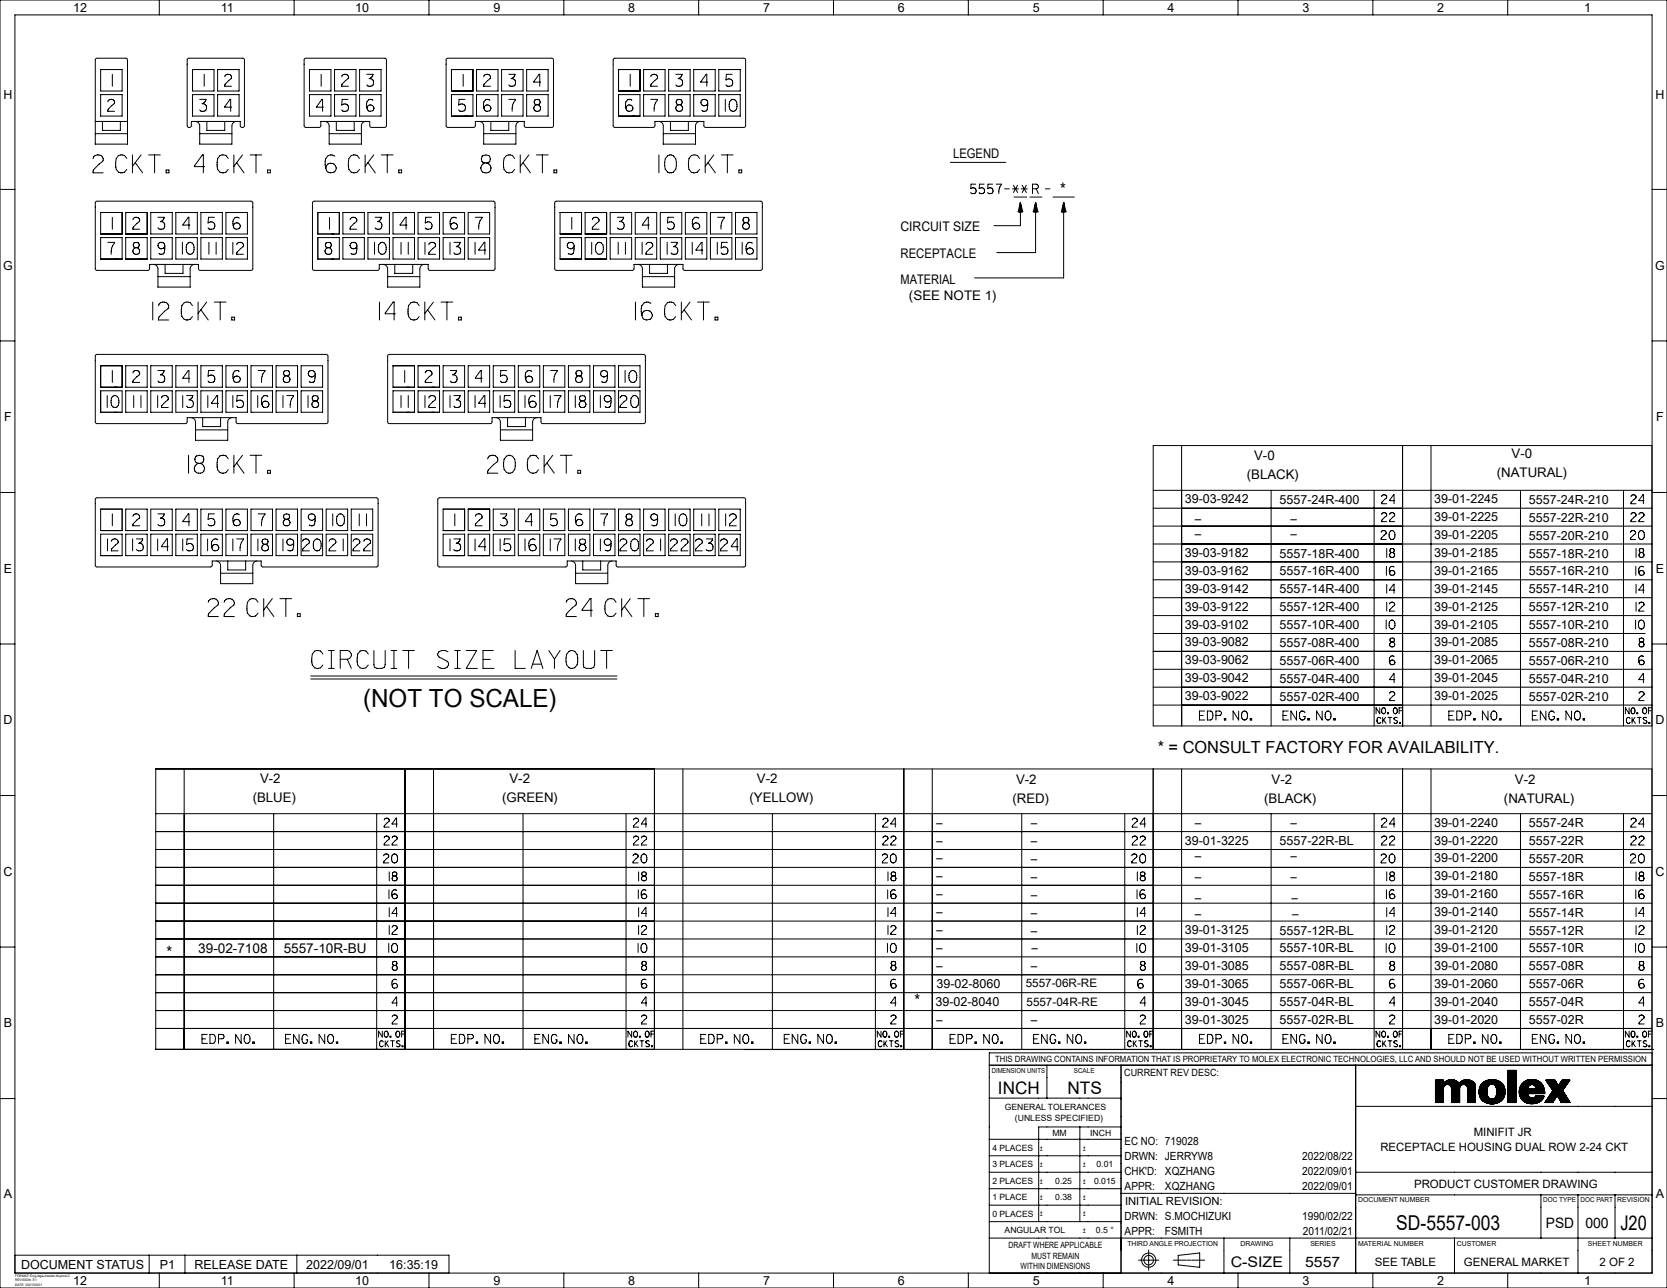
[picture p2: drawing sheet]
<svg xmlns="http://www.w3.org/2000/svg" width="559mm" height="432mm" viewBox="0 0 559 432" stroke-linecap="round" stroke-linejoin="round" font-family="sans-serif">
<defs><g id="words">
<text font-size="8.4" x="121.7" y="237.1">(NOT TO SCALE)</text>
<text font-size="6.9" x="468.1" y="412.4">SD-5557-003</text>
<text font-size="6.8" x="543.2" y="412.3">J20</text>
<g font-size="5.8">
<text x="334.5" y="366.8">INCH</text>
<text x="357.8" y="366.8">NTS</text>
</g>
<text font-size="5.7" x="355.3" y="65.5">*</text>
<g font-size="5.6">
<text x="388.1" y="252.3">* = CONSULT FACTORY FOR AVAILABILITY.</text>
<text x="55.8" y="321.2">*</text>
<text x="306.5" y="337.4">*</text>
</g>
<text font-size="4.9" x="412.6" y="424.8">C-SIZE</text>
<g font-size="4.8">
<text x="518.2" y="411.6">PSD</text>
<text x="531.4" y="411.6">000</text>
<text x="437.5" y="424.7">5557</text>
</g>
<g font-size="4.5">
<text x="66.5" y="319.6">39-02-7108</text>
<text x="95.1" y="319.5">5557-10R-BU</text>
</g>
<g font-size="4.4">
<text x="319.5" y="53">LEGEND</text>
<text x="301.9" y="77.6">CIRCUIT SIZE</text>
<text x="301.9" y="86.6">RECEPTACLE</text>
<text x="301.9" y="95.1">MATERIAL</text>
<text x="304.7" y="100.7">(SEE NOTE 1)</text>
<text x="420.4" y="154.1">V-0</text>
<text x="506.7" y="153.7">V-0</text>
<text x="417.9" y="160.4">(BLACK)</text>
<text x="501.8" y="160">(NATURAL)</text>
<text x="87.2" y="262.4">V-2</text>
<text x="170.8" y="262.4">V-2</text>
<text x="253.7" y="262.4">V-2</text>
<text x="340.6" y="262.7">V-2</text>
<text x="426.2" y="262.7">V-2</text>
<text x="507.8" y="262.8">V-2</text>
<text x="84.7" y="268.7">(BLUE)</text>
<text x="168.3" y="268.7">(GREEN)</text>
<text x="251.3" y="268.7">(YELLOW)</text>
<text x="339.4" y="269">(RED)</text>
<text x="423.8" y="269">(BLACK)</text>
<text x="504.1" y="269.2">(NATURAL)</text>
</g>
<g font-size="4.2">
<text x="24.5" y="4">12</text>
<text x="74" y="4">11</text>
<text x="119" y="4">10</text>
<text x="165.4" y="4">9</text>
<text x="210.6" y="4">8</text>
<text x="255.8" y="4">7</text>
<text x="301" y="4">6</text>
<text x="346.2" y="4">5</text>
<text x="391.4" y="4">4</text>
<text x="436.6" y="4">3</text>
<text x="481.8" y="4">2</text>
<text x="531.1" y="4">1</text>
<text x="1.1" y="33.2">H</text>
<text x="554.9" y="33.2">H</text>
<text x="1" y="90.4">G</text>
<text x="554.8" y="90.4">G</text>
<text x="1.4" y="141.2">F</text>
<text x="555.2" y="141.2">F</text>
<text x="397.2" y="168.7">39-03-9242</text>
<text x="428.9" y="168.9">5557-24R-400</text>
<text x="480.8" y="168.7">39-01-2245</text>
<text x="512.5" y="168.9">5557-24R-210</text>
<text x="400.3" y="175.3">-</text>
<text x="432.3" y="175.3">-</text>
<text x="480.8" y="174.7">39-01-2225</text>
<text x="512.5" y="174.9">5557-22R-210</text>
<text x="400.3" y="180.3">-</text>
<text x="432.3" y="180.3">-</text>
<text x="480.8" y="180.7">39-01-2205</text>
<text x="512.5" y="180.9">5557-20R-210</text>
<text x="397.2" y="186.7">39-03-9182</text>
<text x="428.9" y="186.9">5557-18R-400</text>
<text x="480.8" y="186.7">39-01-2185</text>
<text x="512.5" y="186.9">5557-18R-210</text>
<text x="1.3" y="192">E</text>
<text x="397.2" y="192.7">39-03-9162</text>
<text x="428.9" y="192.9">5557-16R-400</text>
<text x="480.8" y="192.7">39-01-2165</text>
<text x="512.5" y="192.9">5557-16R-210</text>
<text x="555.1" y="192">E</text>
<text x="397.2" y="198.7">39-03-9142</text>
<text x="428.9" y="198.9">5557-14R-400</text>
<text x="480.8" y="198.7">39-01-2145</text>
<text x="512.5" y="198.9">5557-14R-210</text>
<text x="397.2" y="204.7">39-03-9122</text>
<text x="428.9" y="204.9">5557-12R-400</text>
<text x="480.8" y="204.7">39-01-2125</text>
<text x="512.5" y="204.9">5557-12R-210</text>
<text x="397.2" y="210.7">39-03-9102</text>
<text x="428.9" y="210.9">5557-10R-400</text>
<text x="480.8" y="210.7">39-01-2105</text>
<text x="512.5" y="210.9">5557-10R-210</text>
<text x="397.2" y="216.7">39-03-9082</text>
<text x="428.9" y="216.9">5557-08R-400</text>
<text x="480.8" y="216.7">39-01-2085</text>
<text x="512.5" y="216.9">5557-08R-210</text>
<text x="397.2" y="222.7">39-03-9062</text>
<text x="428.9" y="222.9">5557-06R-400</text>
<text x="480.8" y="222.7">39-01-2065</text>
<text x="512.5" y="222.9">5557-06R-210</text>
<text x="397.2" y="228.7">39-03-9042</text>
<text x="428.9" y="228.9">5557-04R-400</text>
<text x="480.8" y="228.7">39-01-2045</text>
<text x="512.5" y="228.9">5557-04R-210</text>
<text x="397.2" y="234.7">39-03-9022</text>
<text x="428.9" y="234.9">5557-02R-400</text>
<text x="480.8" y="234.7">39-01-2025</text>
<text x="512.5" y="234.9">5557-02R-210</text>
<text x="1.1" y="242.8">D</text>
<text x="554.9" y="242.8">D</text>
<text x="313.6" y="277.1">-</text>
<text x="345.3" y="277.3">-</text>
<text x="400.3" y="277.3">-</text>
<text x="432.3" y="277.3">-</text>
<text x="480.8" y="277.1">39-01-2240</text>
<text x="512.5" y="277.3">5557-24R</text>
<text x="313.6" y="283.1">-</text>
<text x="345.3" y="283.3">-</text>
<text x="397.2" y="283.1">39-01-3225</text>
<text x="428.9" y="283.3">5557-22R-BL</text>
<text x="480.8" y="283.1">39-01-2220</text>
<text x="512.5" y="283.3">5557-22R</text>
<text x="1.1" y="293.6">C</text>
<text x="313.6" y="289.1">-</text>
<text x="345.3" y="289.3">-</text>
<text x="400.3" y="288.3">-</text>
<text x="432.3" y="288.3">-</text>
<text x="480.8" y="289.1">39-01-2200</text>
<text x="512.5" y="289.3">5557-20R</text>
<text x="554.9" y="293.6">C</text>
<text x="313.6" y="295.1">-</text>
<text x="345.3" y="295.3">-</text>
<text x="400.3" y="295.3">-</text>
<text x="432.3" y="295.3">-</text>
<text x="480.8" y="295.1">39-01-2180</text>
<text x="512.5" y="295.3">5557-18R</text>
<text x="313.6" y="301.1">-</text>
<text x="345.3" y="301.3">-</text>
<text x="400.3" y="302.3">-</text>
<text x="432.7" y="302.3">-</text>
<text x="480.8" y="301.1">39-01-2160</text>
<text x="512.5" y="301.3">5557-16R</text>
<text x="313.6" y="307.1">-</text>
<text x="345.3" y="307.3">-</text>
<text x="400.3" y="307.8">-</text>
<text x="432.9" y="307.8">-</text>
<text x="480.8" y="307.1">39-01-2140</text>
<text x="512.5" y="307.3">5557-14R</text>
<text x="313.6" y="313.1">-</text>
<text x="345.3" y="313.3">-</text>
<text x="397.2" y="313.1">39-01-3125</text>
<text x="428.9" y="313.3">5557-12R-BL</text>
<text x="480.8" y="313.1">39-01-2120</text>
<text x="512.5" y="313.3">5557-12R</text>
<text x="313.6" y="319.1">-</text>
<text x="345.6" y="319.1">-</text>
<text x="397.2" y="319.1">39-01-3105</text>
<text x="428.9" y="319.3">5557-10R-BL</text>
<text x="480.8" y="319.1">39-01-2100</text>
<text x="512.5" y="319.3">5557-10R</text>
<text x="313.6" y="325.1">-</text>
<text x="345.3" y="325.3">-</text>
<text x="397.2" y="325.1">39-01-3085</text>
<text x="428.9" y="325.3">5557-08R-BL</text>
<text x="480.8" y="325.1">39-01-2080</text>
<text x="512.5" y="325.3">5557-08R</text>
<text x="313.9" y="331.2">39-02-8060</text>
<text x="397.2" y="331.1">39-01-3065</text>
<text x="428.9" y="331.3">5557-06R-BL</text>
<text x="480.8" y="331.1">39-01-2060</text>
<text x="512.5" y="331.3">5557-06R</text>
<text x="313.6" y="337.1">39-02-8040</text>
<text x="397.2" y="337.1">39-01-3045</text>
<text x="428.9" y="337.3">5557-04R-BL</text>
<text x="480.8" y="337.1">39-01-2040</text>
<text x="512.5" y="337.3">5557-04R</text>
<text x="1.3" y="344.4">B</text>
<text x="313.6" y="343.1">-</text>
<text x="345.3" y="343.3">-</text>
<text x="397.2" y="343.1">39-01-3025</text>
<text x="428.9" y="343.3">5557-02R-BL</text>
<text x="480.8" y="343.1">39-01-2020</text>
<text x="512.5" y="343.3">5557-02R</text>
<text x="555.1" y="344.4">B</text>
<text x="1.3" y="401.6">A</text>
<text x="555.1" y="401.6">A</text>
<text x="7.1" y="425.3">DOCUMENT STATUS</text>
<text x="53.6" y="425.3">P1</text>
<text x="65.2" y="425.3">RELEASE DATE</text>
<text x="102.7" y="425.3">2022/09/01</text>
<text x="130.5" y="425.3">16:35:19</text>
<text x="24.5" y="430.8">12</text>
<text x="74" y="430.8">11</text>
<text x="119" y="430.8">10</text>
<text x="165.4" y="430.8">9</text>
<text x="210.6" y="430.8">8</text>
<text x="255.8" y="430.8">7</text>
<text x="301" y="430.8">6</text>
<text x="346.2" y="430.8">5</text>
<text x="391.4" y="430.8">4</text>
<text x="436.6" y="430.8">3</text>
<text x="481.8" y="430.8">2</text>
<text x="531.1" y="430.8">1</text>
</g>
<g font-size="3.9">
<text x="343.9" y="331">5557-06R-RE</text>
<text x="344.1" y="337.2">5557-04R-RE</text>
<text x="494" y="380.9">MINIFIT JR</text>
<text x="462.7" y="385.7">RECEPTACLE HOUSING DUAL ROW 2-24 CKT</text>
<text x="474" y="398.2">PRODUCT CUSTOMER DRAWING</text>
<text x="460.8" y="424.4">SEE TABLE</text>
<text x="490.7" y="424.4">GENERAL MARKET</text>
<text x="536.2" y="424.4">2 OF 2</text>
</g>
<g font-size="3.8">
<text x="377" y="383.9">EC NO: 719028</text>
<text x="377" y="388.9">DRWN: JERRYW8</text>
<text x="436.5" y="388.9">2022/08/22</text>
<text x="377" y="393.9">CHK'D:</text>
<text x="390.5" y="393.9">XQZHANG</text>
<text x="436.5" y="393.9">2022/09/01</text>
<text x="377" y="398.9">APPR:</text>
<text x="390.5" y="398.9">XQZHANG</text>
<text x="436.5" y="398.9">2022/09/01</text>
<text x="377.1" y="403.9">INITIAL REVISION:</text>
<text x="377" y="408.9">DRWN: S.MOCHIZUKI</text>
<text x="377" y="413.9">APPR:</text>
<text x="390.5" y="413.9">FSMITH</text>
<text x="436.5" y="408.9">1990/02/22</text>
<text x="436.8" y="413.9">2011/02/21</text>
</g>
<text font-size="3.4" x="376.9" y="360.7">CURRENT REV DESC:</text>
<g font-size="2.9">
<text x="333.6" y="356.1">THIS DRAWING CONTAINS INFORMATION THAT IS PROPRIETARY TO MOLEX ELECTRONIC TECHNOLOGIES, LLC AND SHOULD NOT BE USED WITHOUT WRITTEN PERMISSION</text>
<text x="336.8" y="372.2">GENERAL TOLERANCES</text>
<text x="340.2" y="375.8">(UNLESS SPECIFIED)</text>
<text x="352.8" y="380.9">MM</text>
<text x="365.5" y="380.9">INCH</text>
<text x="332.6" y="385.8">4 PLACES</text>
<text x="348.7" y="385.7">±</text>
<text x="363.1" y="385.7">±</text>
<text x="332.6" y="391.3">3 PLACES</text>
<text x="348.7" y="391.3">±</text>
<text x="363.1" y="391.3">±</text>
<text x="367.6" y="391.3">0.01</text>
<text x="332.6" y="396.8">2 PLACES</text>
<text x="348.7" y="396.8">±</text>
<text x="353.8" y="396.8">0.25</text>
<text x="363.1" y="396.8">±</text>
<text x="366.8" y="396.8">0.015</text>
<text x="332.6" y="402.3">1 PLACE</text>
<text x="332.7" y="407.8">0 PLACES</text>
<text x="348.7" y="402.3">±</text>
<text x="348.7" y="407.8">±</text>
<text x="353.8" y="402.3">0.38</text>
<text x="363.1" y="402.3">±</text>
<text x="363.1" y="407.8">±</text>
<text x="336.8" y="413.4">ANGULAR TOL</text>
<text x="363.1" y="413.3">±</text>
<text x="367.4" y="413.4">0.5 °</text>
<text x="338.1" y="418.4">DRAFT WHERE APPLICABLE</text>
<text x="342.1" y="425.6">WITHIN DIMENSIONS</text>
<text x="345.8" y="422">MUST REMAIN</text>
</g>
<text font-size="2.4" x="542.1" y="403.1">REVISION</text>
<g font-size="2.3">
<text x="332.4" y="359.6">DIMENSION UNITS</text>
<text x="360" y="359.6">SCALE</text>
<text x="455.3" y="403.1">DOCUMENT NUMBER</text>
<text x="517.3" y="403.1">DOC TYPE</text>
<text x="529.8" y="403.1">DOC PART</text>
<text x="377.9" y="417.6">THIRD ANGLE PROJECTION</text>
<text x="415.9" y="417.6">DRAWING</text>
<text x="439.2" y="417.6">SERIES</text>
<text x="455.3" y="417.6">MATERIAL NUMBER</text>
<text x="488.4" y="417.6">CUSTOMER</text>
<text x="532.3" y="417.6">SHEET NUMBER</text>
</g>
<g font-size="1.1">
<text x="5" y="428.2">FORMAT: Eng-lega-master-tb-prod-C</text>
<text x="5" y="429.6">REVISION: E1</text>
<text x="5" y="431">DATE: 2021/05/01</text>
</g>
</g></defs>
<g fill="none" stroke="#000" stroke-width=".34">
<path d="M0 0h558.8v431.8h-558.8zM5 5h548.8v421.8h-548.8zM32.1 19.7l.4-.2h9.6l.6 .4v28.4h-10.8zM53.4 0v5M62.9 19.7l.4-.2h18l.5 .2 .1 22.4-.2 .5-.6 .1-.5-.3-.1-1.7h-16.4l-.1 1.7-.4 .3-.7-.2zM98.6 0v5M102.1 19.7l.4-.2 26.8 .1 .2 .5-.1 22.4-.5 .2h-4.6l-.3-.5-.1-1.5h-16.4v1.5l-.4 .5-4.9-.1-.3-.5zM143.8 0v5M149.7 19.7l.4-.2 35.2 .1 .2 .5-.1 22.3-.5 .3h-8.7l-.4-.5-.1-1.5h-16.4v1.5l-.4 .5-9.1-.1-.3-.5zM189 0v5M205.7 19.7l.4-.2 43.5 .1 .3 .5v22.3l-.6 .3h-12.8l-.5-.5-.1-1.5h-16.4v1.5l-.5 .5h-13.1l-.4-.6zM234.2 0v5"/>
<path d="M279.4 0v5M324.6 0v5M369.8 0v5M415 0v5M460.2 0v5M505.4 0v5M33.7 23.3h7.2v7.2h-7.2zM33.7 31.7h7.2v7.2h-7.2zM36.1 34.1a1.12 1.12 0 0 1 1.4-.8 1.12 1.12 0 0 1 .8 1.5l-2 1.8-.2 .7h2.3M37.7 24.9v4M64.5 31.7h7.2v7.2h-7.2zM64.5 23.3h7.2v7.2h-7.2z"/>
<path d="M66.9 33.3h2.2a1.77 1.77 0 0 1-1.3 1.5 1.29 1.29 0 0 1 1.4 1.7 1.29 1.29 0 0 1-2.3 .3M68.5 24.9v4M72.9 31.7h7.2v7.2h-7.2zM72.9 23.3h7.2v7.2h-7.2zM75.3 25.7a1.12 1.12 0 0 1 1.4-.8 1.12 1.12 0 0 1 .8 1.5l-2 1.8-.2 .7h2.3M77.6 35.9h-2.3l1.8-2.6h.2v4M103.7 31.7h7.2v7.2h-7.2zM103.7 23.3h7.2v7.2h-7.2zM107.7 24.9v4M108.4 35.9h-2.3l1.8-2.6h.2v4M112.1 31.7h7.2v7.2h-7.2zM112.1 23.3h7.2v7.2h-7.2z"/>
<path d="M114.5 25.7a1.12 1.12 0 0 1 1.4-.8 1.12 1.12 0 0 1 .8 1.5l-2 1.8-.2 .7h2.3M116.7 33.3h-2l-.2 1.9a1.42 1.42 0 0 1 2.2 .2 1.28 1.28 0 0 1-.4 1.8 1.28 1.28 0 0 1-1.8-.4M120.5 31.7h7.2v7.2h-7.2zM120.5 23.3h7.2v7.2h-7.2zM122.9 24.9h2.2a1.77 1.77 0 0 1-1.3 1.5 1.29 1.29 0 0 1 1.4 1.7 1.29 1.29 0 0 1-2.3 .3M125 33.6l-1-.3a2.41 2.41 0 0 0-.5 3.9h1.4a1.14 1.14 0 0 0-.3-2 1.14 1.14 0 0 0-1.6 1.1M151.3 23.3h7.2v7.2h-7.2zM151.3 31.7h7.2v7.2h-7.2zM155.3 24.9v4M155.9 33.3h-2l-.2 1.9a1.42 1.42 0 0 1 2.2 .2 1.28 1.28 0 0 1-.4 1.8 1.28 1.28 0 0 1-1.8-.4M159.7 31.7h7.2v7.2h-7.2zM159.7 23.3h7.2v7.2h-7.2z"/>
<path d="M162.1 25.7a1.12 1.12 0 0 1 1.4-.8 1.12 1.12 0 0 1 .8 1.5l-2 1.8-.2 .7h2.3M164.2 33.6l-1-.3a2.41 2.41 0 0 0-.5 3.9h1.4a1.14 1.14 0 0 0-.3-2 1.14 1.14 0 0 0-1.6 1.1M168.1 31.7h7.2v7.2h-7.2zM168.1 23.3h7.2v7.2h-7.2zM170.5 33.3l2.3 .2a4.9 4.9 0 0 0-1.1 3.8M170.5 24.9h2.2a1.77 1.77 0 0 1-1.3 1.5 1.29 1.29 0 0 1 1.4 1.7 1.29 1.29 0 0 1-2.3 .3M176.5 31.7h7.2v7.2h-7.2zM176.5 23.3h7.2v7.2h-7.2zM179.9 35.1a1.12 1.12 0 0 0-.8 1.7 1.12 1.12 0 0 0 1.9 0 1.12 1.12 0 0 0-.7-1.7M179.9 35.1h.4M179.9 35.1l-.7-.3v-1.2a1.37 1.37 0 0 1 1.7 0v1.2l-.6 .3M181.2 27.5h-2.3l1.8-2.6h.2v4"/>
<path d="M207.3 31.7h7.2v7.2h-7.2zM207.3 23.3h7.2v7.2h-7.2zM211.3 24.9v4M211.8 33.6l-1-.3a2.41 2.41 0 0 0-.5 3.9h1.4a1.14 1.14 0 0 0-.3-2 1.14 1.14 0 0 0-1.6 1.1M215.7 31.7h7.2v7.2h-7.2zM215.7 23.3h7.2v7.2h-7.2zM218.1 33.3l2.3 .2a4.9 4.9 0 0 0-1.1 3.8M218.1 25.7a1.12 1.12 0 0 1 1.4-.8 1.12 1.12 0 0 1 .8 1.5l-2 1.8-.2 .7h2.3M224.1 31.7h7.2v7.2h-7.2zM224.1 23.3h7.2v7.2h-7.2zM226.5 24.9h2.2a1.77 1.77 0 0 1-1.3 1.5 1.29 1.29 0 0 1 1.4 1.7 1.29 1.29 0 0 1-2.3 .3M227.5 35.1a1.12 1.12 0 0 0-.8 1.7 1.12 1.12 0 0 0 1.9 0 1.12 1.12 0 0 0-.7-1.7"/>
<path d="M227.5 35.1h.4M227.5 35.1l-.7-.3v-1.2a1.37 1.37 0 0 1 1.7 0v1.2l-.6 .3M232.5 31.7h7.2v7.2h-7.2zM232.5 23.3h7.2v7.2h-7.2zM237.2 27.5h-2.3l1.8-2.6h.2v4M237.2 34.8a1.26 1.26 0 0 1-2.1 .2 1.15 1.15 0 0 1 .7-1.7 1.15 1.15 0 0 1 1.4 1l-.3 2.7-.7 .3-.9-.3M240.9 31.7h7.2v7.2h-7.2zM240.9 23.3h7.2v7.2h-7.2zM243.1 33.3v4M245.1 33.5l.8-.2a2.28 2.28 0 0 1 0 4h-.3a2.44 2.44 0 0 1-.5-3.8zM245.5 24.9h-2l-.2 1.9 .8-.3a1.27 1.27 0 0 1 1.5 1.7 1.27 1.27 0 0 1-2.3 .2M31.2 53.2a1.68 1.68 0 0 1 2.1-1.2 1.68 1.68 0 0 1 1.1 2.1l-3 2.8-.2 1h3.4"/>
<path d="M31.9 44.8h10.8M31.9 40.7h10.8M34.3 40.7v3h6v-3M42.5 53.1l-.7-1-.8-.2-1.2 .2-.8 1-.2 1.3a3.8 3.8 0 0 0 1 3.3l.7 .2 1.2-.2 .8-.9M44.4 51.9v6M45.3 54.5l2.5 3.4M47.3 51.9l-2.9 3.9M49.8 51.9h4M51.8 51.9v6M55.7 57h.9v.9h-.9zM65.4 40.7a1.5 1.5 0 0 1 1.5 1.5v6.1h10.8l.1-6.4 .5-.8 .9-.4M66.9 44.8h10.8"/>
<path d="M68.6 55.9h-3.4l2.6-4h.4v6M69.3 40.7v3h6v-3M76.5 53.1l-.7-1-.8-.2-1.2 .2-.8 1-.2 1.3a3.8 3.8 0 0 0 1 3.3l.7 .2 1.2-.2 .8-.9M78.4 51.9v6M79.3 54.5l2.5 3.4M81.3 51.9l-2.9 3.9M83.8 51.9h4M85.8 51.9v6M89.7 57h.9v.9h-.9zM108.8 40.7a1.5 1.5 0 0 1 1.5 1.5v6.1h10.8l.1-6.4 .5-.8 .9-.4M110.3 44.8h10.8M112.2 52.4a1.92 1.92 0 0 0-2.2-.2 4.3 4.3 0 0 0-.5 5l.5 .5 .7 .2 1.3-.2a1.71 1.71 0 0 0-.4-2.9 1.71 1.71 0 0 0-2.4 1.7"/>
<path d="M112.7 40.7v3h6v-3M120.5 53.1l-.7-1-.8-.2-1.2 .2-.8 1-.2 1.3a3.8 3.8 0 0 0 1 3.3l.7 .2 1.2-.2 .8-.9M122.4 51.9v6M123.3 54.5l2.5 3.4M125.3 51.9l-2.9 3.9M127.8 51.9h4M129.8 51.9v6M133.7 57h.9v.9h-.9zM160.6 40.7a1.5 1.5 0 0 1 1.5 1.5v6.1h10.8l.1-6.4 .5-.8 .9-.4M162.1 44.8h10.8M162.6 54.6a1.68 1.68 0 0 0-1.1 2.6 1.68 1.68 0 0 0 2.8 0 1.68 1.68 0 0 0-1.1-2.6M162.6 54.6l-.8-.2a1.48 1.48 0 0 1 .1-2.2l1-.3 .9 .3a1.38 1.38 0 0 1 .5 1.4 1.38 1.38 0 0 1-1.1 1"/>
<path d="M162.6 54.6h.6M164.5 40.7v3h6v-3M172.5 53.1l-.7-1-.8-.2-1.2 .2-.8 1-.2 1.3a3.8 3.8 0 0 0 1 3.3l.7 .2 1.2-.2 .8-.9M174.4 51.9v6M175.3 54.5l2.5 3.4M177.3 51.9l-2.9 3.9M179.8 51.9h4M181.8 51.9v6M185.7 57h.9v.9h-.9zM220.8 40.7a1.5 1.5 0 0 1 1.5 1.5v6.1h10.8l.1-6.4 .5-.8 .9-.4M220.9 51.9v6M222.3 44.8h10.8"/>
<path d="M223.8 52.2l1.2-.3a2.83 2.83 0 0 1 1.7 3.6l-.2 1.2-.8 1-1.2 .2a2.7 2.7 0 0 1-1.7-3.5l.2-1.2zM224.7 40.7v3h6v-3M234.5 53.1l-.7-1-.8-.2-1.2 .2-.8 1-.2 1.3a3.8 3.8 0 0 0 1 3.3l.7 .2 1.2-.2 .8-.9M236.4 51.9v6M237.3 54.5l2.5 3.4M239.3 51.9l-2.9 3.9M241.8 51.9h4M243.8 51.9v6M247.7 57h.9v.9h-.9zM318.6 54.4h18.6M0 63.5h5M32.1 67.6l.4-.2 51.9 .1 .3 .5v22.3l-.6 .3h-17l-.5-.4-.1-1.6h-16.4v1.6l-.5 .4h-17.3l-.4-.6z"/>
<path d="M33.7 71.2h7.2v7.2h-7.2zM33.7 79.6h7.2v7.2h-7.2zM37.7 72.8v4M42.1 71.2h7.2v7.2h-7.2zM42.1 79.6h7.2v7.2h-7.2zM44.5 73.7a1.12 1.12 0 0 1 1.4-.8 1.12 1.12 0 0 1 .8 1.4l-2 1.9-.2 .6h2.3M50.5 71.2h7.2v7.2h-7.2zM50.5 79.6h7.2v7.2h-7.2zM52.9 72.8h2.2a1.77 1.77 0 0 1-1.3 1.5 1.29 1.29 0 0 1 1.4 1.7 1.29 1.29 0 0 1-2.3 .4M58.9 71.2h7.2v7.2h-7.2zM58.9 79.6h7.2v7.2h-7.2zM63.6 75.5h-2.3l1.8-2.7h.2v4"/>
<path d="M67.3 71.2h7.2v7.2h-7.2zM67.3 79.6h7.2v7.2h-7.2zM71.9 72.8h-2l-.2 1.9 .8-.3a1.27 1.27 0 0 1 1.5 1.7 1.27 1.27 0 0 1-2.3 .3M75.7 71.2h7.2v7.2h-7.2zM75.7 79.6h7.2v7.2h-7.2zM80.2 73.1l-1-.3a2.41 2.41 0 0 0-.5 3.9h1.4a1.14 1.14 0 0 0-.3-1.9 1.14 1.14 0 0 0-1.6 1.1M104.9 67.6l.4-.2 60.2 .1 .4 .5v22.2l-.6 .4h-21.2l-.5-.4-.1-1.6h-16.4v1.6l-.5 .4h-21.5l-.4-.6zM106.5 71.2h7.2v7.2h-7.2zM106.5 79.6h7.2v7.2h-7.2zM110.5 72.8v4M114.9 71.2h7.2v7.2h-7.2zM114.9 79.6h7.2v7.2h-7.2z"/>
<path d="M117.3 73.7a1.12 1.12 0 0 1 1.4-.8 1.12 1.12 0 0 1 .8 1.4l-2 1.9-.2 .6h2.3M123.3 71.2h7.2v7.2h-7.2zM123.3 79.6h7.2v7.2h-7.2zM125.7 72.8h2.2a1.77 1.77 0 0 1-1.3 1.5 1.29 1.29 0 0 1 1.4 1.7 1.29 1.29 0 0 1-2.3 .4M131.7 71.2h7.2v7.2h-7.2zM131.7 79.6h7.2v7.2h-7.2zM136.4 75.5h-2.3l1.8-2.7h.2v4M140.1 71.2h7.2v7.2h-7.2zM140.1 79.6h7.2v7.2h-7.2zM144.7 72.8h-2l-.2 1.9 .8-.3a1.27 1.27 0 0 1 1.5 1.7 1.27 1.27 0 0 1-2.3 .3M148.5 71.2h7.2v7.2h-7.2zM148.5 79.6h7.2v7.2h-7.2z"/>
<path d="M153 73.1l-1-.3a2.41 2.41 0 0 0-.5 3.9h1.4a1.14 1.14 0 0 0-.3-1.9 1.14 1.14 0 0 0-1.6 1.1M156.9 71.2h7.2v7.2h-7.2zM156.9 79.6h7.2v7.2h-7.2zM159.3 72.8l2.3 .2a4.9 4.9 0 0 0-1.1 3.8M186.1 67.6l.4-.2 68.6 .1 .4 .5v22.2l-.6 .4h-25.4l-.5-.4-.1-1.6h-16.4v1.6l-.5 .4h-25.7l-.4-.6zM187.7 71.2h7.2v7.2h-7.2zM187.7 79.6h7.2v7.2h-7.2zM191.7 72.8v4M196.1 71.2h7.2v7.2h-7.2zM196.1 79.6h7.2v7.2h-7.2zM198.5 73.7a1.12 1.12 0 0 1 1.4-.8 1.12 1.12 0 0 1 .8 1.4l-2 1.9-.2 .6h2.3M204.5 71.2h7.2v7.2h-7.2z"/>
<path d="M204.5 79.6h7.2v7.2h-7.2zM206.9 72.8h2.2a1.77 1.77 0 0 1-1.3 1.5 1.29 1.29 0 0 1 1.4 1.7 1.29 1.29 0 0 1-2.3 .4M212.9 71.2h7.2v7.2h-7.2zM212.9 79.6h7.2v7.2h-7.2zM217.6 75.5h-2.3l1.8-2.7h.2v4M221.3 71.2h7.2v7.2h-7.2zM221.3 79.6h7.2v7.2h-7.2zM225.9 72.8h-2l-.2 1.9 .8-.3a1.27 1.27 0 0 1 1.5 1.7 1.27 1.27 0 0 1-2.3 .3M229.7 71.2h7.2v7.2h-7.2zM229.7 79.6h7.2v7.2h-7.2zM234.2 73.1l-1-.3a2.41 2.41 0 0 0-.5 3.9h1.4a1.14 1.14 0 0 0-.3-1.9 1.14 1.14 0 0 0-1.6 1.1M238.1 71.2h7.2v7.2h-7.2z"/>
<path d="M238.1 79.6h7.2v7.2h-7.2zM240.5 72.8l2.3 .2a4.9 4.9 0 0 0-1.1 3.8M246.5 71.2h7.2v7.2h-7.2zM246.5 79.6h7.2v7.2h-7.2zM249.9 74.6a1.12 1.12 0 0 0-.8 1.8 1.12 1.12 0 0 0 1.9 0 1.12 1.12 0 0 0-.7-1.8M249.9 74.6l-.7-.3v-1.2a1.38 1.38 0 0 1 1.7 0v1.2l-.6 .3M249.9 74.6h.4M327.1 61.7h-1.6l-.1 1.5a1.13 1.13 0 0 1 1.7 .2 1.02 1.02 0 0 1-.3 1.4 1.02 1.02 0 0 1-1.4-.3M329.9 61.7h-1.6l-.1 1.5a1.13 1.13 0 0 1 1.7 .2 1.02 1.02 0 0 1-.3 1.4 1.02 1.02 0 0 1-1.4-.3M332.7 61.7h-1.5l-.1 1.5a1.13 1.13 0 0 1 1.6 .2 1.02 1.02 0 0 1-.2 1.4 1.02 1.02 0 0 1-1.4-.3M333.9 61.7l1.8 .2a3.9 3.9 0 0 0-.9 3M336.8 63.3h1.5"/>
<path d="M339.4 63.3h2M339.7 62.1l1.4 2.5M339.9 66.1h4.3M341.1 62.1l-1.4 2.5M342.1 67.9l.8 3.1h-1.6zM342.1 67.9l-.4 3.1M342.1 67.9l.3 3.1M342.1 67.9v7.8h-8.9M342.1 67.9v3.1M342.3 63.3h2.1M342.6 62.1l1.4 2.5M344 62.1l-1.4 2.5"/>
<path d="M345.2 66.1h4.1M346.1 63.3h1.3M347.1 67.9l.8 3.1h-1.5zM347.1 67.9v16.8h-13M347.1 67.9l.4 3.1M347.1 67.9l-.3 3.1M347.1 67.9v3.1M347.4 63.3l.7 1.6M347.4 63.3l.4-.1 .3-.5-.3-.8-1.7-.2v3.2M350.4 63.3h1.6M353 66.1h7.1M356.5 67.9l.8 3.1h-1.5z"/>
<path d="M356.5 67.9v25.3h-29.8M356.5 67.9l.4 3.1M356.5 67.9v3.1M356.5 67.9l-.3 3.1M553.8 63.5h5M36.1 81.2l2.3 .2a4.9 4.9 0 0 0-1.1 3.8M45.5 83a1.12 1.12 0 0 0-.8 1.8 1.12 1.12 0 0 0 1.9 0 1.12 1.12 0 0 0-.7-1.8M45.5 83h.4M45.5 83l-.7-.3v-1.2a1.37 1.37 0 0 1 1.7 0v1.2l-.6 .3M51.4 88.6a1.5 1.5 0 0 1 1.5 1.5v6.1h10.8l.1-6.4 .5-.8 .9-.4M52.9 92.7h10.8M55.2 82.7a1.26 1.26 0 0 1-2.1 .2 1.15 1.15 0 0 1 .7-1.7 1.15 1.15 0 0 1 1.4 1l-.3 2.8-.7 .2-.9-.2"/>
<path d="M55.3 88.6v3h6v-3M61.1 81.2v4M63.1 81.4l.8-.2a2.28 2.28 0 0 1 0 4h-.3a2.44 2.44 0 0 1-.5-3.8zM70 81.2v4M72.5 81.2v4M78 81.2v4M79.3 82.1a1.12 1.12 0 0 1 1.4-.8 1.12 1.12 0 0 1 .8 1.4l-2 1.9-.2 .6h2.3M109.9 83a1.12 1.12 0 0 0-.8 1.8 1.12 1.12 0 0 0 1.9 0 1.12 1.12 0 0 0-.7-1.8M109.9 83h.4M109.9 83l-.7-.3v-1.2a1.37 1.37 0 0 1 1.7 0v1.2l-.6 .3M119.6 82.7a1.26 1.26 0 0 1-2.1 .2 1.15 1.15 0 0 1 .7-1.7 1.15 1.15 0 0 1 1.4 1l-.3 2.8-.7 .2-.9-.2M125.5 81.2v4"/>
<path d="M127.5 81.4l.8-.2a2.28 2.28 0 0 1 0 4h-.3a2.44 2.44 0 0 1-.5-3.8zM128.4 88.6a1.5 1.5 0 0 1 1.5 1.5v6.1h10.8l.1-6.4 .5-.8 .9-.4M129.9 92.7h10.8M132.3 88.6v3h6v-3M134.4 81.2v4M136.9 81.2v4M142.4 81.2v4M143.7 82.1a1.12 1.12 0 0 1 1.4-.8 1.12 1.12 0 0 1 .8 1.4l-2 1.9-.2 .6h2.3M150.8 81.2v4M152.1 81.2h2.2a1.76 1.76 0 0 1-1.3 1.5 1.29 1.29 0 0 1 1.4 1.7 1.29 1.29 0 0 1-2.3 .4M159.2 81.2v4M162.8 83.9h-2.3l1.8-2.7h.2v4"/>
<path d="M192.4 82.7a1.26 1.26 0 0 1-2.1 .2 1.15 1.15 0 0 1 .7-1.7 1.15 1.15 0 0 1 1.4 1l-.3 2.8-.7 .2-.9-.2M198.3 81.2v4M200.3 81.4l.8-.2a2.28 2.28 0 0 1 0 4h-.3a2.44 2.44 0 0 1-.5-3.8zM207.2 81.2v4M209.7 81.2v4M213.8 88.6a1.5 1.5 0 0 1 1.5 1.5v6.1h10.8l.1-6.4 .5-.8 .9-.4M215.2 81.2v4M215.3 92.7h10.8M216.5 82.1a1.12 1.12 0 0 1 1.4-.8 1.12 1.12 0 0 1 .8 1.4l-2 1.9-.2 .6h2.3M217.7 88.6v3h6v-3M223.6 81.2v4M224.9 81.2h2.2a1.76 1.76 0 0 1-1.3 1.5 1.29 1.29 0 0 1 1.4 1.7 1.29 1.29 0 0 1-2.3 .4"/>
<path d="M232 81.2v4M235.6 83.9h-2.3l1.8-2.7h.2v4M240.4 81.2v4M243.9 81.2h-2l-.2 1.9a1.42 1.42 0 0 1 2.2 .2 1.28 1.28 0 0 1-.4 1.8 1.28 1.28 0 0 1-1.8-.3M248.8 81.2v4M252.2 81.5l-1-.3a2.41 2.41 0 0 0-.5 3.9h1.4a1.14 1.14 0 0 0-.3-1.9 1.14 1.14 0 0 0-1.6 1.1M0 114.3h5M32.1 119l.4-.2h77l.4 .6v22.2l-.6 .4h-29.6l-.5-.4-.1-1.6h-16.4v1.5l-.5 .5h-29.9l-.4-.6v-22zM51.2 101.3v6M53.1 102.5a1.68 1.68 0 0 1 2.1-1.2 1.68 1.68 0 0 1 1.2 2.1l-3.1 2.8-.2 1.1h3.4M64.5 102.5l-.7-1-.8-.2-1.2 .2-.8 1-.2 1.3a3.8 3.8 0 0 0 1 3.3 2.06 2.06 0 0 0 2.7-1M66.4 101.3v6"/>
<path d="M67.3 103.9l2.5 3.4M69.3 101.3l-2.9 3.8M71.8 101.3h4M73.8 101.3v6M77.7 106.3h.9v1h-.9zM127.2 101.3v6M130.1 119l.4-.2h85.4l.4 .6v22.1l-.6 .5h-33.8l-.5-.4-.1-1.6h-16.4v1.6l-.6 .4h-33.9l-.5-.6v-22zM132.5 105.2h-3.4l2.7-3.9h.3v6M140.5 102.5l-.7-1-.8-.2-1.2 .2-.8 1-.2 1.3a3.8 3.8 0 0 0 1 3.3 2.06 2.06 0 0 0 2.7-1M142.4 101.3v6M143.3 103.9l2.5 3.4M145.3 101.3l-2.9 3.8"/>
<path d="M147.8 101.3h4M149.8 101.3v6M153.7 106.3h.9v1h-.9zM213 101.3v6M218.2 101.7a1.92 1.92 0 0 0-2.3-.2 4.4 4.4 0 0 0-.5 5.1l.5 .5 .8 .2 1.2-.3a1.71 1.71 0 0 0-.3-2.9 1.71 1.71 0 0 0-2.4 1.7M226.5 102.5l-.7-1-.8-.2-1.2 .2-.8 1-.2 1.3a3.8 3.8 0 0 0 1 3.3 2.06 2.06 0 0 0 2.7-1M228.4 101.3v6M229.3 103.9l2.5 3.4M231.3 101.3l-2.9 3.8M233.8 101.3h4M235.8 101.3v6M239.7 106.3h.9v1h-.9z"/>
<path d="M553.8 114.3h5M33.7 122.6h7.2v7.2h-7.2zM33.7 131h7.2v7.2h-7.2zM35.9 132.6v4M37.7 124.2v4M37.9 132.8l.8-.2a2.28 2.28 0 0 1 0 4h-.3a2.44 2.44 0 0 1-.5-3.8zM42.1 122.6h7.2v7.2h-7.2zM42.1 131h7.2v7.2h-7.2zM44.5 125a1.12 1.12 0 0 1 1.4-.8 1.12 1.12 0 0 1 .8 1.5l-2 1.8-.2 .7h2.3M44.8 132.6v4M47.3 132.6v4M50.5 122.6h7.2v7.2h-7.2z"/>
<path d="M50.5 131h7.2v7.2h-7.2zM52.8 132.6v4M52.9 124.2h2.2a1.76 1.76 0 0 1-1.3 1.5 1.29 1.29 0 0 1 1.4 1.7 1.29 1.29 0 0 1-2.3 .3M54.1 133.4a1.12 1.12 0 0 1 1.4-.8 1.12 1.12 0 0 1 .8 1.5l-2 1.8-.2 .7h2.3M58.9 122.6h7.2v7.2h-7.2zM58.9 131h7.2v7.2h-7.2zM61.2 132.6v4M62.5 132.6h2.2a1.76 1.76 0 0 1-1.3 1.5 1.29 1.29 0 0 1 1.4 1.7 1.29 1.29 0 0 1-2.3 .3M63.6 126.8h-2.3l1.8-2.6h.2v4M67.3 122.6h7.2v7.2h-7.2zM67.3 131h7.2v7.2h-7.2zM69.6 132.6v4"/>
<path d="M71.9 124.2h-2l-.2 1.9a1.42 1.42 0 0 1 2.2 .2 1.28 1.28 0 0 1-.4 1.8 1.28 1.28 0 0 1-1.8-.4M73.2 135.2h-2.3l1.8-2.6h.2v4M75.7 122.6h7.2v7.2h-7.2zM75.7 131h7.2v7.2h-7.2zM78 132.6v4M80.2 124.5l-1-.3a2.41 2.41 0 0 0-.5 3.9h1.4a1.14 1.14 0 0 0-.3-2 1.14 1.14 0 0 0-1.6 1.1M81.5 132.6h-2l-.2 1.9a1.42 1.42 0 0 1 2.2 .2 1.28 1.28 0 0 1-.4 1.8 1.28 1.28 0 0 1-1.8-.4M84.1 131h7.2v7.2h-7.2zM84.1 122.6h7.2v7.2h-7.2zM86.4 132.6v4M86.5 124.2l2.3 .2a4.9 4.9 0 0 0-1.1 3.8M89.8 132.9l-1-.3a2.41 2.41 0 0 0-.5 3.9h1.4a1.14 1.14 0 0 0-.3-2 1.14 1.14 0 0 0-1.6 1.1"/>
<path d="M92.5 131h7.2v7.2h-7.2zM92.5 122.6h7.2v7.2h-7.2zM94.8 132.6v4M95.9 126l-.7-.3v-1.2a1.37 1.37 0 0 1 1.7 0v1.2l-.6 .3M95.9 126a1.12 1.12 0 0 0-.8 1.7 1.12 1.12 0 0 0 1.9 0 1.12 1.12 0 0 0-.7-1.7M95.9 126h.4M96.1 132.6l2.3 .2a4.9 4.9 0 0 0-1.1 3.8M100.9 122.6h7.2v7.2h-7.2zM100.9 131h7.2v7.2h-7.2zM103.2 132.6v4M105.5 134.4a1.12 1.12 0 0 0-.8 1.7 1.12 1.12 0 0 0 1.9 0 1.12 1.12 0 0 0-.7-1.7M105.5 134.4l-.7-.3v-1.2a1.37 1.37 0 0 1 1.7 0v1.2l-.6 .3"/>
<path d="M105.5 134.4h.4M105.6 125.7a1.26 1.26 0 0 1-2.1 .2 1.15 1.15 0 0 1 .7-1.7 1.15 1.15 0 0 1 1.4 1l-.3 2.7-.7 .3-.9-.3M131.7 131h7.2v7.2h-7.2zM131.7 122.6h7.2v7.2h-7.2zM134.4 132.6v4M135.7 124.2v4M136.9 132.6v4M140.1 131h7.2v7.2h-7.2zM140.1 122.6h7.2v7.2h-7.2zM142.4 132.6v4M142.5 125a1.12 1.12 0 0 1 1.4-.8 1.12 1.12 0 0 1 .8 1.5l-2 1.8-.2 .7h2.3M143.7 133.4a1.12 1.12 0 0 1 1.4-.8 1.12 1.12 0 0 1 .8 1.5l-2 1.8-.2 .7h2.3"/>
<path d="M148.5 131h7.2v7.2h-7.2zM148.5 122.6h7.2v7.2h-7.2zM150.8 132.6v4M150.9 124.2h2.2a1.76 1.76 0 0 1-1.3 1.5 1.29 1.29 0 0 1 1.4 1.7 1.29 1.29 0 0 1-2.3 .3M152.1 132.6h2.2a1.76 1.76 0 0 1-1.3 1.5 1.29 1.29 0 0 1 1.4 1.7 1.29 1.29 0 0 1-2.3 .3M156.9 131h7.2v7.2h-7.2zM156.9 122.6h7.2v7.2h-7.2zM159.2 132.6v4M161.6 126.8h-2.3l1.8-2.6h.2v4M162.8 135.2h-2.3l1.8-2.6h.2v4M165.3 131h7.2v7.2h-7.2zM165.3 122.6h7.2v7.2h-7.2z"/>
<path d="M167.6 132.6v4M169.9 124.2h-2l-.2 1.9a1.42 1.42 0 0 1 2.2 .2 1.28 1.28 0 0 1-.4 1.8 1.28 1.28 0 0 1-1.8-.4M171.1 132.6h-2l-.2 1.9a1.42 1.42 0 0 1 2.2 .2 1.28 1.28 0 0 1-.4 1.8 1.28 1.28 0 0 1-1.8-.4M173.7 122.6h7.2v7.2h-7.2zM173.7 131h7.2v7.2h-7.2zM176 132.6v4M178.2 124.5l-1-.3a2.41 2.41 0 0 0-.5 3.9h1.4a1.14 1.14 0 0 0-.3-2 1.14 1.14 0 0 0-1.6 1.1M179.4 132.9l-1-.3a2.41 2.41 0 0 0-.5 3.9h1.4a1.14 1.14 0 0 0-.3-2 1.14 1.14 0 0 0-1.6 1.1M182.1 131h7.2v7.2h-7.2zM182.1 122.6h7.2v7.2h-7.2zM184.4 132.6v4M184.5 124.2l2.3 .2a4.9 4.9 0 0 0-1.1 3.8"/>
<path d="M185.7 132.6l2.3 .2a4.9 4.9 0 0 0-1.1 3.8M190.5 131h7.2v7.2h-7.2zM190.5 122.6h7.2v7.2h-7.2zM192.8 132.6v4M193.9 126a1.12 1.12 0 0 0-.8 1.7 1.12 1.12 0 0 0 1.9 0 1.12 1.12 0 0 0-.7-1.7M193.9 126h.4M193.9 126l-.7-.3v-1.2a1.37 1.37 0 0 1 1.7 0v1.2l-.6 .3M195.1 134.4l-.7-.3v-1.2a1.37 1.37 0 0 1 1.7 0v1.2l-.6 .3M195.1 134.4a1.12 1.12 0 0 0-.8 1.7 1.12 1.12 0 0 0 1.9 0 1.12 1.12 0 0 0-.7-1.7M195.1 134.4h.4M198.9 131h7.2v7.2h-7.2zM198.9 122.6h7.2v7.2h-7.2z"/>
<path d="M201.2 132.6v4M203.6 125.7a1.26 1.26 0 0 1-2.1 .2 1.15 1.15 0 0 1 .7-1.7 1.15 1.15 0 0 1 1.4 1l-.3 2.7-.7 .3-.9-.3M204.8 134.1a1.26 1.26 0 0 1-2.1 .2 1.15 1.15 0 0 1 .7-1.7 1.15 1.15 0 0 1 1.4 1l-.3 2.7-.7 .3-.9-.3M207.3 122.6h7.2v7.2h-7.2zM207.3 131h7.2v7.2h-7.2zM207.8 133.4a1.12 1.12 0 0 1 1.4-.8 1.12 1.12 0 0 1 .8 1.5l-2 1.8-.2 .7h2.3M209.5 124.2v4M211.5 124.4l.8-.2a2.28 2.28 0 0 1 0 4h-.3a2.44 2.44 0 0 1-.5-3.8zM212.1 132.8l.8-.2a2.28 2.28 0 0 1 0 4h-.3a2.44 2.44 0 0 1-.5-3.8zM63.2 152.6v6M64 140a1.5 1.5 0 0 1 1.5 1.5v6.1h10.8l.1-6.4 .5-.9 .9-.3M65.5 144.1h10.8"/>
<path d="M66.5 155.3a1.68 1.68 0 0 0-1.1 2.6 1.68 1.68 0 0 0 2.8 0 1.68 1.68 0 0 0-1.1-2.6M66.5 155.3l-.7-.2a1.49 1.49 0 0 1 0-2.2l1-.3 1 .3a1.38 1.38 0 0 1 .5 1.4 1.38 1.38 0 0 1-1.2 1M66.5 155.3h.6M67.9 140v3h6v-3M76.5 153.8l-.7-1-.8-.2-1.2 .2-.8 1-.2 1.3a3.8 3.8 0 0 0 1 3.3 2.06 2.06 0 0 0 2.7-.9M78.4 152.6v6M79.3 155.2l2.5 3.4M81.3 152.6l-2.9 3.9M83.8 152.6h4M85.8 152.6v6M89.7 157.7h.9v.9h-.9zM163.5 153.9a1.68 1.68 0 0 1 2.1-1.2 1.68 1.68 0 0 1 1.1 2.1l-3 2.8-.2 1h3.4"/>
<path d="M166.2 140a1.5 1.5 0 0 1 1.5 1.5v6.1h10.8l.1-6.4 .5-.8 .9-.4M167.7 144.1h10.8M169.8 152.9l1.2-.3a2.83 2.83 0 0 1 1.7 3.6l-.2 1.2-.8 1-1.2 .2a2.7 2.7 0 0 1-1.7-3.5l.2-1.2zM170.1 140v3h6v-3M180.5 153.8l-.7-1-.8-.2-1.2 .2-.8 1-.2 1.3a3.8 3.8 0 0 0 1 3.3 2.06 2.06 0 0 0 2.7-.9M182.4 152.6v6M183.3 155.2l2.5 3.4M185.3 152.6l-2.9 3.9M187.8 152.6h4M189.8 152.6v6M193.7 157.7h.9v.9h-.9zM396.1 149.4v94"/>
<path d="M470.2 149.4v94M479.7 149.4v94M553.7 149.4h-167.1v94h167.1M0 165.1h5M32.1 167.1l.4-.2h93.8l.4 .6v22.1l-.6 .5h-38l-.5-.4-.1-1.6h-16.4v1.6l-.6 .4h-38.1l-.5-.6v-22zM33.7 170.7h7.2v7.2h-7.2zM33.7 179.1h7.2v7.2h-7.2zM37.7 172.3v4M42.1 170.7h7.2v7.2h-7.2zM42.1 179.1h7.2v7.2h-7.2zM44.5 173.1a1.12 1.12 0 0 1 1.4-.8 1.12 1.12 0 0 1 .8 1.4l-2 1.9-.2 .7h2.3M50.5 170.7h7.2v7.2h-7.2z"/>
<path d="M50.5 179.1h7.2v7.2h-7.2zM52.9 172.3h2.2a1.76 1.76 0 0 1-1.3 1.4 1.29 1.29 0 0 1 1.4 1.8 1.29 1.29 0 0 1-2.3 .3M58.9 170.7h7.2v7.2h-7.2zM58.9 179.1h7.2v7.2h-7.2zM63.6 174.9h-2.3l1.8-2.6h.2v4M67.3 170.7h7.2v7.2h-7.2zM67.3 179.1h7.2v7.2h-7.2zM71.9 172.3h-2l-.2 1.9a1.42 1.42 0 0 1 2.2 .2 1.28 1.28 0 0 1-.4 1.8 1.28 1.28 0 0 1-1.8-.4M75.7 170.7h7.2v7.2h-7.2zM75.7 179.1h7.2v7.2h-7.2zM80.2 172.6l-1-.3a2.41 2.41 0 0 0-.5 3.8h1.4a1.14 1.14 0 0 0-.3-1.9 1.14 1.14 0 0 0-1.6 1.1M84.1 170.7h7.2v7.2h-7.2z"/>
<path d="M84.1 179.1h7.2v7.2h-7.2zM86.5 172.3l2.3 .1a4.9 4.9 0 0 0-1.1 3.9M92.5 170.7h7.2v7.2h-7.2zM92.5 179.1h7.2v7.2h-7.2zM95.9 174.1a1.12 1.12 0 0 0-.8 1.7 1.12 1.12 0 0 0 1.9 0 1.12 1.12 0 0 0-.7-1.7M95.9 174.1h.4M95.9 174.1l-.7-.4v-1.1a1.37 1.37 0 0 1 1.7 0v1.1l-.6 .4M100.9 170.7h7.2v7.2h-7.2zM100.9 179.1h7.2v7.2h-7.2zM105.6 173.7a1.26 1.26 0 0 1-2.1 .2 1.15 1.15 0 0 1 .7-1.6 1.15 1.15 0 0 1 1.4 1l-.3 2.7-.7 .3-.9-.3M109.3 170.7h7.2v7.2h-7.2zM109.3 179.1h7.2v7.2h-7.2z"/>
<path d="M111.5 172.3v4M113.5 172.5l.8-.2a2.28 2.28 0 0 1 0 4h-.3a2.44 2.44 0 0 1-.5-3.8zM117.7 170.7h7.2v7.2h-7.2zM117.7 179.1h7.2v7.2h-7.2zM120.4 172.3v4M122.9 172.3v4M146.9 167.1l.4-.2h102.2l.4 .6v22.1l-.6 .5h-42.2l-.5-.4-.1-1.6h-16.4v1.6l-.6 .4h-42.3l-.5-.6v-22zM148.5 170.7h7.2v7.2h-7.2zM148.5 179.1h7.2v7.2h-7.2zM152.5 172.3v4M156.9 170.7h7.2v7.2h-7.2zM156.9 179.1h7.2v7.2h-7.2z"/>
<path d="M159.3 173.1a1.12 1.12 0 0 1 1.4-.8 1.12 1.12 0 0 1 .8 1.4l-2 1.9-.2 .7h2.3M165.3 170.7h7.2v7.2h-7.2zM165.3 179.1h7.2v7.2h-7.2zM167.7 172.3h2.2a1.76 1.76 0 0 1-1.3 1.4 1.29 1.29 0 0 1 1.4 1.8 1.29 1.29 0 0 1-2.3 .3M173.7 170.7h7.2v7.2h-7.2zM173.7 179.1h7.2v7.2h-7.2zM178.4 174.9h-2.3l1.8-2.6h.2v4M182.1 170.7h7.2v7.2h-7.2zM182.1 179.1h7.2v7.2h-7.2zM186.7 172.3h-2l-.2 1.9a1.42 1.42 0 0 1 2.2 .2 1.28 1.28 0 0 1-.4 1.8 1.28 1.28 0 0 1-1.8-.4M190.5 170.7h7.2v7.2h-7.2zM190.5 179.1h7.2v7.2h-7.2z"/>
<path d="M195 172.6l-1-.3a2.41 2.41 0 0 0-.5 3.8h1.4a1.14 1.14 0 0 0-.3-1.9 1.14 1.14 0 0 0-1.6 1.1M198.9 170.7h7.2v7.2h-7.2zM198.9 179.1h7.2v7.2h-7.2zM201.3 172.3l2.3 .1a4.9 4.9 0 0 0-1.1 3.9M207.3 170.7h7.2v7.2h-7.2zM207.3 179.1h7.2v7.2h-7.2zM210.7 174.1l-.7-.4v-1.1a1.37 1.37 0 0 1 1.7 0v1.1l-.6 .4M210.7 174.1a1.12 1.12 0 0 0-.8 1.7 1.12 1.12 0 0 0 1.9 0 1.12 1.12 0 0 0-.7-1.7M210.7 174.1h.4M215.7 170.7h7.2v7.2h-7.2zM215.7 179.1h7.2v7.2h-7.2zM220.4 173.7a1.26 1.26 0 0 1-2.1 .2 1.15 1.15 0 0 1 .7-1.6 1.15 1.15 0 0 1 1.4 1l-.3 2.7-.7 .3-.9-.3"/>
<path d="M224.1 170.7h7.2v7.2h-7.2zM224.1 179.1h7.2v7.2h-7.2zM226.3 172.3v4M228.3 172.5l.8-.2a2.28 2.28 0 0 1 0 4h-.3a2.44 2.44 0 0 1-.5-3.8zM232.5 170.7h7.2v7.2h-7.2zM232.5 179.1h7.2v7.2h-7.2zM235.2 172.3v4M237.7 172.3v4M240.9 170.7h7.2v7.2h-7.2zM240.9 179.1h7.2v7.2h-7.2zM243.2 172.3v4M244.5 173.1a1.12 1.12 0 0 1 1.4-.8 1.12 1.12 0 0 1 .8 1.4l-2 1.9-.2 .7h2.3"/>
<path d="M386.6 164.4h167.1M386.6 176.4h167.1M386.6 170.4h167.1M426.1 164.4v79M460.6 164.4v79M463 178.5a.84 .84 0 0 1 1-.6 .84 .84 0 0 1 .6 1.1l-1.5 1.4-.1 .5h1.7M463.1 172.5a.84 .84 0 0 1 1.1-.6 .84 .84 0 0 1 .5 1.1l-1.5 1.4-.1 .5h1.7M463.1 166.5a.84 .84 0 0 1 1.1-.6 .84 .84 0 0 1 .5 1.1l-1.5 1.4-.1 .5h1.7M465.8 172.5a.84 .84 0 0 1 1.1-.6 .84 .84 0 0 1 .5 1.1l-1.5 1.4-.1 .5h1.7M466.1 178l.4-.1a1.62 1.62 0 0 1 1.1 1.4 1.62 1.62 0 0 1-.9 1.6h-.2a1.83 1.83 0 0 1-.4-2.9zM467.5 167.8h-1.7l1.3-1.9 .2 3M509.7 164.4v79"/>
<path d="M544.2 164.4v79M546.6 178.5a.84 .84 0 0 1 1-.6 .84 .84 0 0 1 .6 1.1l-1.5 1.4-.1 .5h1.7M546.7 172.5a.84 .84 0 0 1 1.1-.6 .84 .84 0 0 1 .5 1.1l-1.5 1.4-.1 .5h1.7M546.7 166.5a.84 .84 0 0 1 1.1-.6 .84 .84 0 0 1 .5 1.1l-1.5 1.4-.1 .5h1.7M549.4 172.5a.84 .84 0 0 1 1-.6 .84 .84 0 0 1 .6 1.1l-1.5 1.4-.1 .5h1.7M549.7 178l.4-.1a1.62 1.62 0 0 1 1.1 1.4 1.62 1.62 0 0 1-.9 1.6h-.2a1.83 1.83 0 0 1-.4-2.9zM551.1 167.8h-1.7l1.3-1.9 .2 3M553.8 165.1h5M36 180.7v4M37.3 181.5a1.12 1.12 0 0 1 1.4-.8 1.12 1.12 0 0 1 .8 1.4l-2 1.9-.2 .7h2.3M44.4 180.7v4M45.7 180.7h2.2a1.76 1.76 0 0 1-1.3 1.4 1.29 1.29 0 0 1 1.4 1.8 1.29 1.29 0 0 1-2.3 .3"/>
<path d="M52.8 180.7v4M56.4 183.3h-2.3l1.8-2.6h.2v4M61.2 180.7v4M64.7 180.7h-2l-.2 1.9a1.42 1.42 0 0 1 2.2 .2 1.28 1.28 0 0 1-.4 1.8 1.28 1.28 0 0 1-1.8-.4M69.6 180.7v4M72.4 188.1a1.5 1.5 0 0 1 1.5 1.5v6.1h10.8l.1-6.4 .5-.9 .9-.3M73 181l-1-.3a2.41 2.41 0 0 0-.5 3.8h1.4a1.14 1.14 0 0 0-.3-1.9 1.14 1.14 0 0 0-1.6 1.1M73.9 192.2h10.8M76.3 188.1v3h6v-3M78 180.7v4M79.3 180.7l2.3 .1a4.9 4.9 0 0 0-1.1 3.9M86.4 180.7v4"/>
<path d="M88.7 182.5a1.12 1.12 0 0 0-.8 1.7 1.12 1.12 0 0 0 1.9 0 1.12 1.12 0 0 0-.7-1.7M88.7 182.5l-.7-.4v-1.1a1.37 1.37 0 0 1 1.7 0v1.1l-.6 .4M88.7 182.5h.4M94.8 180.7v4M98.4 182.1a1.26 1.26 0 0 1-2.1 .2 1.15 1.15 0 0 1 .7-1.6 1.15 1.15 0 0 1 1.4 1l-.3 2.7-.7 .3-.9-.3M101.4 181.5a1.12 1.12 0 0 1 1.4-.8 1.12 1.12 0 0 1 .8 1.4l-2 1.9-.2 .7h2.3M105.7 180.9l.8-.2a2.28 2.28 0 0 1 0 4h-.3a2.44 2.44 0 0 1-.5-3.8zM110.3 181.5a1.12 1.12 0 0 1 1.4-.8 1.12 1.12 0 0 1 .8 1.4l-2 1.9-.2 .7h2.3M115.1 180.7v4M118.3 181.5a1.12 1.12 0 0 1 1.4-.8 1.12 1.12 0 0 1 .8 1.4l-2 1.9-.2 .7h2.3M121.9 181.5a1.12 1.12 0 0 1 1.4-.8 1.12 1.12 0 0 1 .8 1.4l-2 1.9-.2 .7h2.3M150.8 180.7v4"/>
<path d="M152.1 180.7h2.2a1.76 1.76 0 0 1-1.3 1.4 1.29 1.29 0 0 1 1.4 1.8 1.29 1.29 0 0 1-2.3 .3M159.2 180.7v4M162.8 183.3h-2.3l1.8-2.6h.2v4M167.6 180.7v4M171.1 180.7h-2l-.2 1.9a1.42 1.42 0 0 1 2.2 .2 1.28 1.28 0 0 1-.4 1.8 1.28 1.28 0 0 1-1.8-.4M176 180.7v4M179.4 181l-1-.3a2.41 2.41 0 0 0-.5 3.8h1.4a1.14 1.14 0 0 0-.3-1.9 1.14 1.14 0 0 0-1.6 1.1M184.4 180.7v4M185.7 180.7l2.3 .1a4.9 4.9 0 0 0-1.1 3.9M191.4 188.1a1.5 1.5 0 0 1 1.5 1.5v6.1h10.8l.1-6.4 .5-.9 .9-.3M192.8 180.7v4M192.9 192.2h10.8"/>
<path d="M195.1 182.5a1.12 1.12 0 0 0-.8 1.7 1.12 1.12 0 0 0 1.9 0 1.12 1.12 0 0 0-.7-1.7M195.1 182.5h.4M195.1 182.5l-.7-.4v-1.1a1.37 1.37 0 0 1 1.7 0v1.1l-.6 .4M195.3 188.1v3h6v-3M201.2 180.7v4M204.8 182.1a1.26 1.26 0 0 1-2.1 .2 1.15 1.15 0 0 1 .7-1.6 1.15 1.15 0 0 1 1.4 1l-.3 2.7-.7 .3-.9-.3M207.8 181.5a1.12 1.12 0 0 1 1.4-.8 1.12 1.12 0 0 1 .8 1.4l-2 1.9-.2 .7h2.3M212.1 180.9l.8-.2a2.28 2.28 0 0 1 0 4h-.3a2.44 2.44 0 0 1-.5-3.8zM216.7 181.5a1.12 1.12 0 0 1 1.4-.8 1.12 1.12 0 0 1 .8 1.4l-2 1.9-.2 .7h2.3M221.5 180.7v4M224.7 181.5a1.12 1.12 0 0 1 1.4-.8 1.12 1.12 0 0 1 .8 1.4l-2 1.9-.2 .7h2.3M228.3 181.5a1.12 1.12 0 0 1 1.4-.8 1.12 1.12 0 0 1 .8 1.4l-2 1.9-.2 .7h2.3"/>
<path d="M233.1 181.5a1.12 1.12 0 0 1 1.4-.8 1.12 1.12 0 0 1 .8 1.4l-2 1.9-.2 .7h2.3M236.7 180.7h2.1a1.76 1.76 0 0 1-1.2 1.4 1.29 1.29 0 0 1 1.4 1.8 1.29 1.29 0 0 1-2.3 .3M241.5 181.5a1.12 1.12 0 0 1 1.4-.8 1.12 1.12 0 0 1 .8 1.4l-2 1.9-.2 .7h2.3M247.4 183.3h-2.3l1.8-2.6h.2v4M386.6 182.4h167.1M386.6 188.4h167.1M386.6 194.4h167.1M464.7 189.9v3M464.8 183.9v3M464.8 195.9v3M466.5 185.2a.84 .84 0 0 0-.6 1.3 .84 .84 0 0 0 1.4 0 .84 .84 0 0 0-.5-1.3M466.5 185.2h.3"/>
<path d="M466.5 185.2l-.5-.2-.1-.5 .1-.4 .7-.2 .6 .2 .1 .4-.1 .5-.5 .2M467.3 190.1l-.7-.2a1.72 1.72 0 0 0 0 3l.6-.1a.85 .85 0 0 0-.2-1.5 .85 .85 0 0 0-1.2 .8M467.5 197.8h-1.7l1.3-1.9 .2 3M548.3 189.9v3M548.4 183.9v3M548.4 195.9v3M550.1 185.2a.84 .84 0 0 0-.6 1.3 .84 .84 0 0 0 1.4 0 .84 .84 0 0 0-.5-1.3M550.1 185.2h.3M550.1 185.2l-.5-.2-.1-.5 .1-.4 .6-.2 .7 .2 .1 .4-.1 .5-.5 .2M550.9 190.1l-.7-.2a1.72 1.72 0 0 0 0 3l.6-.1a.85 .85 0 0 0-.2-1.5 .85 .85 0 0 0-1.2 .8M551.1 197.8h-1.7l1.3-1.9 .2 3M0 215.9h5"/>
<path d="M69.8 201.9a1.68 1.68 0 0 1 2.1-1.2 1.68 1.68 0 0 1 1.1 2.2l-3 2.8-.2 1h3.4M75.1 201.9a1.68 1.68 0 0 1 2.1-1.2 1.68 1.68 0 0 1 1.2 2.2l-3.1 2.8-.2 1h3.4M86.5 201.9l-.7-1-.8-.2-1.2 .2-.8 1-.2 1.3a3.8 3.8 0 0 0 1 3.3 2.06 2.06 0 0 0 2.7-.9M88.4 200.7v6M89.3 203.3l2.5 3.4M91.3 200.7l-2.9 3.8M93.8 200.7h4M95.8 200.7v6M99.7 205.8h.9v.9h-.9zM108.2 219.3l-.7-1-.8-.2-1.2 .2-.8 1-.2 1.3a3.8 3.8 0 0 0 1 3.3 2.06 2.06 0 0 0 2.7-.9M110.1 218.1h1.9M111.1 218.1v6"/>
<path d="M123.5 219.3l-.8-1-.8-.2-1.2 .2-.8 1-.2 1.3a3.8 3.8 0 0 0 1 3.3 2.06 2.06 0 0 0 2.8-.9M125.3 218.1v4.8l.2 .8 .9 .4h1.6l.8-.4 .3-.8v-4.8M131.1 218.1h1.9M132.1 218.1v6M135 218.1h3.9M137 218.1v6M150.1 218.5a2.13 2.13 0 0 0-3.4 1l.5 .8 2.7 1.4 .5 .6-.1 .6a2.11 2.11 0 0 1-3.6 .5M152.4 218.1h1.9M153.4 218.1v6M156.3 218.1h3.5l-3.5 6h3.7M165.4 218.1h-3.5v6h3.7M172.7 218.1v6h3.4"/>
<path d="M184 218.1l1.9 2.9M187.8 218.1l-1.9 2.9M189.8 201.9a1.68 1.68 0 0 1 2.1-1.2 1.68 1.68 0 0 1 1.1 2.2l-3 2.8-.2 1h3.4M190.7 218.4l1.2-.3a2.83 2.83 0 0 1 1.8 3.6l-.2 1.2-.8 .9-1.3 .3a2.7 2.7 0 0 1-1.7-3.5l.2-1.2zM195.5 218.1v4.8l.2 .8 .9 .4h1.6l.8-.4 .3-.8v-4.8M198.5 204.6h-3.4l2.7-3.9h.3v6M201.4 218.1h3.9M203.3 218.1v6M206.5 201.9l-.7-1-.8-.2-1.2 .2-.8 1-.2 1.3a3.8 3.8 0 0 0 1 3.3 2.06 2.06 0 0 0 2.7-.9M208.4 200.7v6M209.3 203.3l2.5 3.4M211.3 200.7l-2.9 3.8"/>
<path d="M213.8 200.7h4M215.8 200.7v6M219.7 205.8h.9v.9h-.9zM386.6 200.4h167.1M386.6 206.4h167.1M386.6 212.4h164.9M386.6 218.4h167.1M464.7 207.9v3M464.8 201.9v3M465.8 202.5a.84 .84 0 0 1 1.1-.6 .84 .84 0 0 1 .5 1.1l-1.5 1.4-.1 .5h1.7M466.1 208l.4-.1a1.62 1.62 0 0 1 1.1 1.4 1.62 1.62 0 0 1-.9 1.6h-.2a1.83 1.83 0 0 1-.4-2.9zM466.5 215.2a.84 .84 0 0 0-.5 1.3 .84 .84 0 0 0 1.4 0 .84 .84 0 0 0-.6-1.3"/>
<path d="M466.5 215.2l-.5-.2-.1-.5 .1-.4 .7-.2 .6 .2 .1 .4-.1 .5-.5 .2M466.5 215.2h.3M548.3 207.9v3M548.4 201.9v3M549.4 202.5a.84 .84 0 0 1 1-.6 .84 .84 0 0 1 .6 1.1l-1.5 1.4-.1 .5h1.7M549.7 208l.4-.1a1.62 1.62 0 0 1 1.1 1.4 1.62 1.62 0 0 1-.9 1.6h-.2a1.83 1.83 0 0 1-.4-2.9zM550.1 215.2a.84 .84 0 0 0-.5 1.3 .84 .84 0 0 0 1.4 0 .84 .84 0 0 0-.6-1.3M550.1 215.2h.3M550.1 215.2l-.5-.2-.1-.5 .1-.4 .7-.2 .6 .2 .1 .4-.1 .5-.5 .2M553.8 215.9h5M104.2 226.6h102.6M104.2 227.6h102.6"/>
<path d="M110.1 224.1h1.9M114.1 221h2.4l.7-.2 .6-1v-.5l-.6-1-.7-.2h-2.4v6M116.4 221l1.4 3.1M131.1 224.1h1.9M152.4 224.1h1.9M161.9 221.1h2.5M178.1 224.1l2-6 1.9 6M178.5 222.7h3M185.9 221v3.1M386.6 224.4h167.1M386.6 230.4h167.1M386.6 236.4h167.1"/>
<path d="M402.1 239.9h1.2M403.8 238.4h-1.7v3h1.8M404.7 238.4h1.1a1.83 1.83 0 0 1 0 3h-1.1zM407.6 239.8l1.6-.1 .3-.7-.7-.6h-1.2v3M415.2 238.4v3l-1.9-3v3M416.7 238.5l.4-.1a1.62 1.62 0 0 1 1.1 1.4 1.62 1.62 0 0 1-.9 1.6h-.2a1.83 1.83 0 0 1-.4-2.9zM430.1 239.9h1.2M431.8 238.4h-1.7v3h1.8M434.6 238.4v3l-1.9-3v3M437.5 239l-.4-.5-.7-.1a1.76 1.76 0 0 0 0 3l.7-.1 .4-.5v-.6h-.6M443.2 238.4v3l-1.9-3v3M444.7 238.5l.4-.1a1.62 1.62 0 0 1 1.1 1.4 1.62 1.62 0 0 1-.9 1.6h-.2a1.83 1.83 0 0 1-.4-2.9z"/>
<path d="M462.5 237.3v2l-1.2-2v2M463.5 237.4a.97 .97 0 0 1 1.1 .7 .97 .97 0 0 1-.7 1.2h-.2a1.22 1.22 0 0 1-.2-1.9zM465.1 239h.3v.3h-.3zM465.8 232.5a.84 .84 0 0 1 1.1-.6 .84 .84 0 0 1 .5 1.1l-1.5 1.4-.1 .5h1.7M467.3 220.1l-.7-.2a1.72 1.72 0 0 0 0 3l.6-.1a.85 .85 0 0 0-.1-1.5 .85 .85 0 0 0-1.2 .8M467.4 237.4a.97 .97 0 0 1 1.1 .7 .97 .97 0 0 1-.7 1.2h-.2a1.22 1.22 0 0 1-.2-1.9zM467.5 227.8h-1.7l1.4-1.9 .1 3M469 238.3h.8M470.1 237.3h-1.1v2M485.7 239.9h1.2M487.4 238.4h-1.7v3h1.8M488.3 238.4h1.1a1.83 1.83 0 0 1 0 3h-1.1z"/>
<path d="M491.2 239.8l1.6-.1 .3-.7-.7-.6h-1.2v3M498.8 238.4v3l-1.9-3v3M500.3 238.5l.3-.1a1.62 1.62 0 0 1 1.2 1.4 1.62 1.62 0 0 1-.9 1.6h-.3a1.83 1.83 0 0 1-.3-2.9zM513.7 239.9h1.2M515.4 238.4h-1.7v3h1.8M518.2 238.4v3l-1.9-3v3M521.1 239l-.4-.5-.7-.1a1.76 1.76 0 0 0 0 3l.7-.1 .4-.5v-.6h-.6M526.8 238.4v3l-1.9-3v3M528.3 238.5l.3-.1a1.62 1.62 0 0 1 1.2 1.4 1.62 1.62 0 0 1-.9 1.6h-.3a1.83 1.83 0 0 1-.3-2.9zM546.1 237.3v2l-1.2-2v2M547.1 237.4a.97 .97 0 0 1 1.1 .7 .97 .97 0 0 1-.7 1.2h-.2a1.22 1.22 0 0 1-.2-1.9zM548.7 239h.3v.3h-.3z"/>
<path d="M549.4 232.5a.84 .84 0 0 1 1.1-.6 .84 .84 0 0 1 .5 1.1l-1.5 1.4-.1 .5h1.7M550.9 220.1l-.7-.2a1.72 1.72 0 0 0 0 3l.6-.1a.85 .85 0 0 0-.2-1.5 .85 .85 0 0 0-1.2 .8M551 237.4a.97 .97 0 0 1 1.1 .7 .97 .97 0 0 1-.7 1.2h-.2a1.22 1.22 0 0 1-.2-1.9zM551.1 227.8h-1.7l1.3-1.9 .2 3M552.6 238.3h.8M553.7 237.3h-1.1v2M61.7 257.8v94M135.8 257.8v94M145.3 257.8v94M219.4 257.8v94M228.9 257.8v94M303 257.8v94"/>
<path d="M312.5 257.8v94M386.6 257.8v94M396.1 257.8v94M410.4 240.9h.5v.5h-.5zM419.1 240.9h.5v.5h-.5zM438.4 240.9h.5v.5h-.5zM447.1 240.9h.5v.5h-.5zM462.9 240.9l-.3-.3a.96 .96 0 0 0-1 .4 .96 .96 0 0 0 .1 1.1l.5 .4 .7-.4M463.5 240.5v2M463.8 241.4l.8 1.1M464.5 240.5l-1 1.3M465.3 240.5h1.3"/>
<path d="M465.9 240.5v2M468.4 240.7a.71 .71 0 0 0-1.2 .3l1.3 .9-.5 .6-.8-.2M469.1 242.2h.3v.3h-.3zM470.2 257.8v94M479.7 257.8v94M494 240.9h.5v.5h-.5zM502.7 240.9h.5v.5h-.5zM522 240.9h.5v.5h-.5zM530.7 240.9h.5v.5h-.5zM546.4 240.9l-.2-.3a.96 .96 0 0 0-1 .4 .96 .96 0 0 0 .1 1.1l.5 .4 .6-.4M547.1 240.5v2M547.4 241.4l.8 1.1"/>
<path d="M548 240.5l-.9 1.3M548.9 240.5h1.3M549.5 240.5v2M552 240.7a.71 .71 0 0 0-1.2 .3l1.3 .9-.5 .6-.8-.2M552.7 242.2h.3v.3h-.3zM553.7 257.8h-501.5v94h501.5M0 266.7h5M52.2 278.8h501.5M52.2 272.8h501.5M91.7 272.8v79M126.3 272.8v79M128.8 274.9a.84 .84 0 0 1 1-.6 .84 .84 0 0 1 .6 1.1l-1.5 1.4-.1 .5h1.7"/>
<path d="M133.1 276.3h-1.7l1.4-2 .1 3M175.3 272.8v79M209.9 272.8v79M212.4 274.9a.84 .84 0 0 1 1-.6 .84 .84 0 0 1 .6 1.1l-1.5 1.4-.1 .5h1.7M216.7 276.3h-1.7l1.4-2 .1 3M258.9 272.8v79M293.4 272.8v79M296 274.9a.84 .84 0 0 1 1-.6 .84 .84 0 0 1 .6 1.1l-1.5 1.4-.1 .5h1.7M300.3 276.3h-1.7l1.4-2 .1 3M342.5 272.8v79M377 272.8v79M379.6 274.9a.84 .84 0 0 1 1-.6 .84 .84 0 0 1 .6 1.1l-1.6 1.4v.5h1.7"/>
<path d="M383.9 276.3h-1.7l1.3-2 .2 3M426.1 272.8v79M460.6 272.8v79M463.1 274.9a.84 .84 0 0 1 1.1-.6 .84 .84 0 0 1 .5 1.1l-1.5 1.4-.1 .5h1.7M467.5 276.3h-1.7l1.3-2 .2 3M509.7 272.8v79M544.2 272.8v79M546.7 274.9a.84 .84 0 0 1 1.1-.6 .84 .84 0 0 1 .5 1.1l-1.5 1.4-.1 .5h1.7M551.1 276.3h-1.7l1.3-2 .2 3M553.8 266.7h5M52.2 284.8h501.5M52.2 290.8h501.5"/>
<path d="M52.2 296.8h501.5M128.6 286.9a.84 .84 0 0 1 1.1-.6 .84 .84 0 0 1 .5 1.1l-1.5 1.4-.1 .5h1.7M128.8 280.9a.84 .84 0 0 1 1-.6 .84 .84 0 0 1 .6 1.1l-1.5 1.4-.1 .5h1.7M130.4 298.3v3M130.5 292.3v3M131.4 280.9a.84 .84 0 0 1 1.1-.6 .84 .84 0 0 1 .6 1.1l-1.6 1.4-.1 .5h1.7M131.8 286.4l.3-.1a1.62 1.62 0 0 1 1.2 1.4 1.62 1.62 0 0 1-.9 1.6h-.3a1.83 1.83 0 0 1-.3-2.9zM132.1 293.6a.84 .84 0 0 0-.5 1.3 .84 .84 0 0 0 1.4 0 .84 .84 0 0 0-.6-1.3M132.1 293.6l-.5-.2-.1-.5 .2-.4 .6-.2 .6 .2 .1 .4-.1 .5-.5 .2M132.1 293.6h.3M133 298.5l-.8-.2a1.72 1.72 0 0 0 0 3l.6-.1a.85 .85 0 0 0-.1-1.5 .85 .85 0 0 0-1.2 .9M212.2 286.9a.84 .84 0 0 1 1.1-.6 .84 .84 0 0 1 .5 1.1l-1.5 1.4-.1 .5h1.7"/>
<path d="M212.4 280.9a.84 .84 0 0 1 1-.6 .84 .84 0 0 1 .6 1.1l-1.5 1.4-.1 .5h1.7M214 298.3v3M214.1 292.3v3M215 280.9a.84 .84 0 0 1 1.1-.6 .84 .84 0 0 1 .5 1.1l-1.5 1.4-.1 .5h1.7M215.4 286.4l.3-.1a1.62 1.62 0 0 1 1.2 1.4 1.62 1.62 0 0 1-.9 1.6h-.3a1.83 1.83 0 0 1-.3-2.9zM215.7 293.6h.3M215.7 293.6a.84 .84 0 0 0-.5 1.3 .84 .84 0 0 0 1.4 0 .84 .84 0 0 0-.6-1.3M215.7 293.6l-.5-.2-.1-.5 .2-.4 .6-.2 .6 .2 .1 .4-.1 .5-.5 .2M216.6 298.5l-.8-.2a1.72 1.72 0 0 0 0 3l.6-.1a.85 .85 0 0 0-.1-1.5 .85 .85 0 0 0-1.2 .9M295.8 286.9a.84 .84 0 0 1 1-.6 .84 .84 0 0 1 .6 1.1l-1.5 1.4-.1 .5h1.7M296 280.9a.84 .84 0 0 1 1-.6 .84 .84 0 0 1 .6 1.1l-1.5 1.4-.1 .5h1.7M297.6 298.3v3"/>
<path d="M297.7 292.3v3M298.6 280.9a.84 .84 0 0 1 1.1-.6 .84 .84 0 0 1 .5 1.1l-1.5 1.4-.1 .5h1.7M299 286.4l.3-.1a1.62 1.62 0 0 1 1.1 1.4 1.62 1.62 0 0 1-.9 1.6h-.2a1.83 1.83 0 0 1-.3-2.9zM299.3 293.6h.3M299.3 293.6a.84 .84 0 0 0-.5 1.3 .84 .84 0 0 0 1.4 0 .84 .84 0 0 0-.6-1.3M299.3 293.6l-.5-.2-.1-.5 .1-.4 .7-.2 .6 .2 .1 .4-.1 .5-.5 .2M300.1 298.5l-.7-.2a1.72 1.72 0 0 0 0 3l.6-.1a.85 .85 0 0 0-.1-1.5 .85 .85 0 0 0-1.2 .9M379.4 286.9a.84 .84 0 0 1 1-.6 .84 .84 0 0 1 .6 1.1l-1.5 1.4-.1 .5h1.7M379.6 280.9a.84 .84 0 0 1 1-.6 .84 .84 0 0 1 .6 1.1l-1.6 1.4v.5h1.7M381.2 298.3v3M381.3 292.3v3M382.2 280.9a.84 .84 0 0 1 1.1-.6 .84 .84 0 0 1 .5 1.1l-1.5 1.4-.1 .5h1.7"/>
<path d="M382.5 286.4l.4-.1a1.62 1.62 0 0 1 1.1 1.4 1.62 1.62 0 0 1-.9 1.6h-.2a1.83 1.83 0 0 1-.4-2.9zM382.9 293.6h.3M382.9 293.6a.84 .84 0 0 0-.5 1.3 .84 .84 0 0 0 1.4 0 .84 .84 0 0 0-.6-1.3M382.9 293.6l-.5-.2-.1-.5 .1-.4 .7-.2 .6 .2 .1 .4-.1 .5-.5 .2M383.7 298.5l-.7-.2a1.72 1.72 0 0 0 0 3l.6-.1a.85 .85 0 0 0-.2-1.5 .85 .85 0 0 0-1.2 .9M463 286.9a.84 .84 0 0 1 1-.6 .84 .84 0 0 1 .6 1.1l-1.5 1.4-.1 .5h1.7M463.1 280.9a.84 .84 0 0 1 1.1-.6 .84 .84 0 0 1 .5 1.1l-1.5 1.4-.1 .5h1.7M464.7 298.3v3M464.8 292.3v3M465.8 280.9a.84 .84 0 0 1 1.1-.6 .84 .84 0 0 1 .5 1.1l-1.5 1.4-.1 .5h1.7M466.1 286.4l.4-.1a1.62 1.62 0 0 1 1.1 1.4 1.62 1.62 0 0 1-.9 1.6h-.2a1.83 1.83 0 0 1-.4-2.9zM466.5 293.6h.3"/>
<path d="M466.5 293.6a.84 .84 0 0 0-.6 1.3 .84 .84 0 0 0 1.4 0 .84 .84 0 0 0-.5-1.3M466.5 293.6l-.5-.2-.1-.5 .1-.4 .7-.2 .6 .2 .1 .4-.1 .5-.5 .2M467.3 298.5l-.7-.2a1.72 1.72 0 0 0 0 3l.6-.1a.85 .85 0 0 0-.2-1.5 .85 .85 0 0 0-1.2 .9M546.6 286.9a.84 .84 0 0 1 1-.6 .84 .84 0 0 1 .6 1.1l-1.5 1.4-.1 .5h1.7M546.7 280.9a.84 .84 0 0 1 1.1-.6 .84 .84 0 0 1 .5 1.1l-1.5 1.4-.1 .5h1.7M548.3 298.3v3M548.4 292.3v3M549.4 280.9a.84 .84 0 0 1 1-.6 .84 .84 0 0 1 .6 1.1l-1.5 1.4-.1 .5h1.7M549.7 286.4l.4-.1a1.62 1.62 0 0 1 1.1 1.4 1.62 1.62 0 0 1-.9 1.6h-.2a1.83 1.83 0 0 1-.4-2.9zM550.1 293.6h.3M550.1 293.6a.84 .84 0 0 0-.6 1.3 .84 .84 0 0 0 1.4 0 .84 .84 0 0 0-.5-1.3M550.1 293.6l-.5-.2-.1-.5 .1-.4 .6-.2 .7 .2 .1 .4-.1 .5-.5 .2"/>
<path d="M550.9 298.5l-.7-.2a1.72 1.72 0 0 0 0 3l.6-.1a.85 .85 0 0 0-.2-1.5 .85 .85 0 0 0-1.2 .9M0 317.5h5M52.2 314.8h501.5M52.2 308.8h501.5M52.2 302.8h501.5M130.3 316.3v3M130.5 304.3v3M130.5 310.3v3M131.4 310.9a.84 .84 0 0 1 1.1-.6 .84 .84 0 0 1 .6 1.1l-1.6 1.4-.1 .5h1.7M131.8 316.4l.3-.1a1.62 1.62 0 0 1 1.2 1.4 1.62 1.62 0 0 1-.9 1.6h-.3a1.83 1.83 0 0 1-.3-2.9zM133.1 306.3h-1.7l1.4-2 .1 3M213.9 316.3v3"/>
<path d="M214.1 304.3v3M214.1 310.3v3M215 310.9a.84 .84 0 0 1 1.1-.6 .84 .84 0 0 1 .5 1.1l-1.5 1.4-.1 .5h1.7M215.4 316.4l.3-.1a1.62 1.62 0 0 1 1.2 1.4 1.62 1.62 0 0 1-.9 1.6h-.3a1.83 1.83 0 0 1-.3-2.9zM216.7 306.3h-1.7l1.4-2 .1 3M297.5 316.3v3M297.7 304.3v3M297.7 310.3v3M298.6 310.9a.84 .84 0 0 1 1.1-.6 .84 .84 0 0 1 .5 1.1l-1.5 1.4-.1 .5h1.7M299 316.4l.3-.1a1.62 1.62 0 0 1 1.1 1.4 1.62 1.62 0 0 1-.9 1.6h-.2a1.83 1.83 0 0 1-.3-2.9zM300.3 306.3h-1.7l1.4-2 .1 3M381.1 316.3v3"/>
<path d="M381.3 304.3v3M381.3 310.3v3M382.2 310.9a.84 .84 0 0 1 1.1-.6 .84 .84 0 0 1 .5 1.1l-1.5 1.4-.1 .5h1.7M382.5 316.4l.4-.1a1.62 1.62 0 0 1 1.1 1.4 1.62 1.62 0 0 1-.9 1.6h-.2a1.83 1.83 0 0 1-.4-2.9zM383.9 306.3h-1.7l1.3-2 .2 3M464.7 316.3v3M464.8 304.3v3M464.8 310.3v3M465.8 310.9a.84 .84 0 0 1 1.1-.6 .84 .84 0 0 1 .5 1.1l-1.5 1.4-.1 .5h1.7M466.1 316.4l.4-.1a1.62 1.62 0 0 1 1.1 1.4 1.62 1.62 0 0 1-.9 1.6h-.2a1.83 1.83 0 0 1-.4-2.9zM467.5 306.3h-1.7l1.3-2 .2 3M548.3 316.3v3"/>
<path d="M548.4 304.3v3M548.4 310.3v3M549.4 310.9a.84 .84 0 0 1 1-.6 .84 .84 0 0 1 .6 1.1l-1.5 1.4-.1 .5h1.7M549.7 316.4l.4-.1a1.62 1.62 0 0 1 1.1 1.4 1.62 1.62 0 0 1-.9 1.6h-.2a1.83 1.83 0 0 1-.4-2.9zM551.1 306.3h-1.7l1.3-2 .2 3M553.8 317.5h5M52.2 338.8h501.5M52.2 320.8h501.5M52.2 332.8h501.5M52.2 326.8h501.5M132.2 323.6a.84 .84 0 0 0-.6 1.3 .84 .84 0 0 0 1.4 0 .84 .84 0 0 0-.5-1.3M132.2 323.6l-.5-.2-.1-.5 .1-.4 .6-.2 .6 .2 .2 .4-.1 .5-.5 .2"/>
<path d="M132.2 323.6h.3M133 328.5l-.7-.2a1.72 1.72 0 0 0 0 3l.6-.1a.85 .85 0 0 0-.2-1.5 .85 .85 0 0 0-1.2 .9M133.2 336.3h-1.7l1.3-2 .2 3M215.7 323.6a.84 .84 0 0 0-.5 1.3 .84 .84 0 0 0 1.4 0 .84 .84 0 0 0-.5-1.3M215.7 323.6h.4M215.7 323.6l-.4-.2-.1-.5 .1-.4 .6-.2 .6 .2 .1 .4v.5l-.5 .2M216.6 328.5l-.8-.2a1.72 1.72 0 0 0 0 3l.7-.1a.85 .85 0 0 0-.2-1.5 .85 .85 0 0 0-1.2 .9M216.8 336.3h-1.7l1.3-2 .2 3M299.3 323.6a.84 .84 0 0 0-.5 1.3 .84 .84 0 0 0 1.4 0 .84 .84 0 0 0-.6-1.3M299.3 323.6h.3M299.3 323.6l-.5-.2-.1-.5 .2-.4 .6-.2 .6 .2 .1 .4-.1 .5-.5 .2M300.2 328.5l-.8-.2a1.72 1.72 0 0 0 0 3l.6-.1a.85 .85 0 0 0-.1-1.5 .85 .85 0 0 0-1.2 .9"/>
<path d="M300.4 336.3h-1.7l1.3-2 .1 3M382.9 323.6a.84 .84 0 0 0-.5 1.3 .84 .84 0 0 0 1.4 0 .84 .84 0 0 0-.6-1.3M382.9 323.6h.3M382.9 323.6l-.5-.2-.1-.5 .2-.4 .6-.2 .6 .2 .1 .4-.1 .5-.5 .2M383 328.5l-.7-.2a1.72 1.72 0 0 0 0 3l.6-.1a.85 .85 0 0 0-.2-1.5 .85 .85 0 0 0-1.2 .9M383.9 336.3h-1.7l1.4-2 .1 3M466.5 323.6a.84 .84 0 0 0-.5 1.3 .84 .84 0 0 0 1.4 0 .84 .84 0 0 0-.6-1.3M466.5 323.6h.3M466.5 323.6l-.5-.2-.1-.5 .1-.4 .7-.2 .6 .2 .1 .4-.1 .5-.5 .2M467.3 328.5l-.7-.2a1.72 1.72 0 0 0 0 3l.6-.1a.85 .85 0 0 0-.1-1.5 .85 .85 0 0 0-1.2 .9M467.5 336.3h-1.7l1.4-2 .1 3M550.1 323.6l-.5-.2-.1-.5 .1-.4 .7-.2 .6 .2 .1 .4-.1 .5-.5 .2"/>
<path d="M550.1 323.6a.84 .84 0 0 0-.5 1.3 .84 .84 0 0 0 1.4 0 .84 .84 0 0 0-.6-1.3M550.1 323.6h.3M550.9 328.5l-.7-.2a1.72 1.72 0 0 0 0 3l.6-.1a.85 .85 0 0 0-.2-1.5 .85 .85 0 0 0-1.2 .9M551.1 336.3h-1.7l1.3-2 .2 3M52.2 344.8h501.5M67.7 348.3h1.2M69.4 346.8h-1.7v3h1.9M70.4 346.8h1.1a1.83 1.83 0 0 1 0 3h-1.1zM73.2 348.3l1.6-.2 .3-.7-.7-.6h-1.2v3M76.1 349.3h.4v.5h-.4zM80.8 346.8v3l-1.8-3v3M82.3 346.9l.4-.1a1.62 1.62 0 0 1 1.1 1.4 1.62 1.62 0 0 1-.9 1.6h-.2a1.83 1.83 0 0 1-.4-2.9z"/>
<path d="M84.7 349.3h.5v.5h-.5zM95.7 348.3h1.2M97.4 346.8h-1.7v3h1.9M100.2 346.8v3l-1.8-3v3M103.1 347.4l-.4-.5-.7-.1a1.76 1.76 0 0 0 .1 3l.6-.1 .4-.5v-.6h-.5M104.1 349.3h.4v.5h-.4zM108.8 346.8v3l-1.8-3v3M110.3 346.9l.4-.1a1.62 1.62 0 0 1 1.1 1.4 1.62 1.62 0 0 1-.9 1.6h-.2a1.83 1.83 0 0 1-.4-2.9zM112.7 349.3h.5v.5h-.5zM128.2 345.7v2l-1.3-2v2M128.5 349.3l-.3-.3a.96 .96 0 0 0-1 .4 .96 .96 0 0 0 .1 1.1l.5 .4 .7-.4M129.1 345.8a.97 .97 0 0 1 1.1 .8 .97 .97 0 0 1-.7 1.1h-.1a1.22 1.22 0 0 1-.3-1.9z"/>
<path d="M129.1 348.9v2M129.5 349.8l.8 1.1M130.1 348.9l-1 1.3M130.7 347.4h.3v.3h-.3zM130.9 348.9h1.3M131.5 340.9a.84 .84 0 0 1 1-.6 .84 .84 0 0 1 .6 1.1l-1.5 1.4-.1 .5h1.7M131.6 348.9v2M133 345.8a.97 .97 0 0 1 1.1 .8 .97 .97 0 0 1-.7 1.1h-.1a1.22 1.22 0 0 1-.3-1.9zM134 349.1a.71 .71 0 0 0-1.1 .3l1.2 .9-.4 .6-.8-.2M134.6 346.7h.9M134.8 350.6h.3v.3h-.3zM135.8 345.7h-1.2v2"/>
<path d="M151.3 348.3h1.2M153 346.8h-1.7v3h1.8M154 346.8h1.1a1.83 1.83 0 0 1 0 3h-1.1zM156.8 348.3l1.6-.2 .3-.7-.7-.6h-1.2v3M159.6 349.3h.5v.5h-.5zM164.4 346.8v3l-1.8-3v3M165.9 346.9l.4-.1a1.62 1.62 0 0 1 1.1 1.4 1.62 1.62 0 0 1-.9 1.6h-.2a1.83 1.83 0 0 1-.4-2.9zM168.3 349.3h.5v.5h-.5zM179.3 348.3h1.2M181 346.8h-1.7v3h1.8M183.8 346.8v3l-1.8-3v3M186.7 347.4l-.4-.5-.7-.1a1.76 1.76 0 0 0 .1 3l.6-.1 .4-.5v-.6h-.5"/>
<path d="M187.6 349.3h.5v.5h-.5zM192.4 346.8v3l-1.8-3v3M193.9 346.9l.4-.1a1.62 1.62 0 0 1 1.1 1.4 1.62 1.62 0 0 1-.9 1.6h-.2a1.83 1.83 0 0 1-.4-2.9zM196.3 349.3h.5v.5h-.5zM211.7 345.7v2l-1.2-2v2M212.1 349.3l-.3-.3a.96 .96 0 0 0-1 .4 .96 .96 0 0 0 .1 1.1l.5 .4 .7-.4M212.7 345.8a.97 .97 0 0 1 1.1 .8 .97 .97 0 0 1-.7 1.1h-.1a1.22 1.22 0 0 1-.3-1.9zM212.7 348.9v2M213 349.8l.9 1.1M213.7 348.9l-1 1.3M214.3 347.4h.3v.3h-.3zM214.5 348.9h1.3"/>
<path d="M215.1 340.9a.84 .84 0 0 1 1-.6 .84 .84 0 0 1 .6 1.1l-1.5 1.4-.1 .5h1.7M215.2 348.9v2M216.6 345.8a.97 .97 0 0 1 1.1 .8 .97 .97 0 0 1-.7 1.1h-.1a1.22 1.22 0 0 1-.3-1.9zM217.6 349.1a.71 .71 0 0 0-1.1 .3l1.2 .9-.4 .6-.8-.2M218.2 346.7h.8M218.4 350.6h.3v.3h-.3zM219.4 345.7h-1.2v2M234.9 348.3h1.2M236.6 346.8h-1.7v3h1.8M237.6 346.8h1a1.83 1.83 0 0 1 0 3h-1zM240.4 348.3l1.6-.2 .3-.7-.7-.6h-1.2v3M243.2 349.3h.5v.5h-.5z"/>
<path d="M248 346.8v3l-1.8-3v3M249.5 346.9l.4-.1a1.62 1.62 0 0 1 1.1 1.4 1.62 1.62 0 0 1-.9 1.6h-.2a1.83 1.83 0 0 1-.4-2.9zM249.5 351.9h304.8M251.9 349.3h.5v.5h-.5zM262.9 348.3h1.2M264.6 346.8h-1.7v3h1.8M267.4 346.8v3l-1.8-3v3M270.3 347.4l-.4-.5-.7-.1a1.76 1.76 0 0 0 0 3l.7-.1 .4-.5v-.6h-.5M271.2 349.3h.5v.5h-.5zM276 346.8v3l-1.8-3v3M277.5 346.9l.4-.1a1.62 1.62 0 0 1 1.1 1.4 1.62 1.62 0 0 1-.9 1.6h-.2a1.83 1.83 0 0 1-.4-2.9zM279.9 349.3h.5v.5h-.5z"/>
<path d="M295.3 345.7v2l-1.2-2v2M295.7 349.3l-.3-.3a.96 .96 0 0 0-1 .4 .96 .96 0 0 0 .1 1.1l.5 .4 .7-.4M296.3 345.8a.97 .97 0 0 1 1.1 .8 .97 .97 0 0 1-.7 1.1h-.2a1.22 1.22 0 0 1-.2-1.9zM296.3 348.9v2M296.6 349.8l.8 1.1M297.3 348.9l-1 1.3M297.9 347.4h.3v.3h-.3zM298.1 348.9h1.3M298.7 340.9a.84 .84 0 0 1 1-.6 .84 .84 0 0 1 .6 1.1l-1.6 1.4v.5h1.7M298.8 348.9v2M300.2 345.8a.97 .97 0 0 1 1.1 .8 .97 .97 0 0 1-.7 1.1h-.2a1.22 1.22 0 0 1-.2-1.9zM301.2 349.1a.71 .71 0 0 0-1.1 .3l1.2 .9-.4 .6-.8-.2"/>
<path d="M301.8 346.7h.8M302 350.6h.3v.3h-.3zM303 345.7h-1.2v2M318.5 348.3h1.2M320.2 346.8h-1.7v3h1.8M321.2 346.8h1a1.83 1.83 0 0 1 0 3h-1zM324 348.3l1.6-.2 .3-.7-.7-.6h-1.2v3M326.8 349.3h.5v.5h-.5zM331.6 346.8v3l-1.8-3v3M331.6 357.1h222.2M333.1 346.9l.4-.1a1.62 1.62 0 0 1 1.1 1.4 1.62 1.62 0 0 1-.9 1.6h-.2a1.83 1.83 0 0 1-.4-2.9zM335.5 349.3h.5v.5h-.5z"/>
<path d="M346.5 348.3h1.2M348.2 346.8h-1.7v3h1.8M350.9 357.1v11.1M351 346.8v3l-1.8-3v3M353.9 347.4l-.4-.5-.7-.1a1.77 1.77 0 0 0 0 3l.7-.1 .4-.5v-.6h-.5M354.8 349.3h.5v.5h-.5zM359.6 346.8v3l-1.8-3v3M361.1 346.9l.4-.1a1.62 1.62 0 0 1 1.1 1.4 1.62 1.62 0 0 1-.9 1.6h-.2a1.83 1.83 0 0 1-.4-2.9zM363.5 349.3h.5v.5h-.5zM375.8 357.1v69.7M378.9 345.7v2l-1.2-2v2M379.3 349.3l-.3-.3a1.01 1.01 0 0 0-1.1 .6 1.01 1.01 0 0 0 .4 1.3h.7l.3-.4"/>
<path d="M379.9 345.8a.97 .97 0 0 1 1.1 .8 .97 .97 0 0 1-.7 1.1h-.2a1.22 1.22 0 0 1-.2-1.9zM379.9 348.9v2M380.2 349.8l.8 1.1M380.9 348.9l-1 1.3M381.5 347.4h.3v.3h-.3zM381.7 348.9h1.3M382.2 340.9a.84 .84 0 0 1 1.1-.6 .84 .84 0 0 1 .5 1.1l-1.5 1.4-.1 .5h1.7M382.3 348.9v2M383.8 345.8a.97 .97 0 0 1 1.1 .8 .97 .97 0 0 1-.7 1.1h-.2a1.22 1.22 0 0 1-.2-1.9zM384.8 349.1a.71 .71 0 0 0-1.1 .3l1.2 .9-.4 .6-.8-.2M385.4 346.7h.8M385.5 350.6h.4v.3h-.4z"/>
<path d="M386.6 345.7h-1.2v2M402.1 348.3h1.2M403.8 346.8h-1.7v3h1.8M404.7 346.8h1.1a1.83 1.83 0 0 1 0 3h-1.1zM407.6 348.3l1.6-.2 .3-.7-.7-.6h-1.2v3M410.4 349.3h.5v.5h-.5zM415.2 346.8v3l-1.9-3v3M416.7 346.9l.4-.1a1.62 1.62 0 0 1 1.1 1.4 1.62 1.62 0 0 1-.9 1.6h-.2a1.83 1.83 0 0 1-.4-2.9zM419.1 349.3h.5v.5h-.5zM430.1 348.3h1.2M431.8 346.8h-1.7v3h1.8M434.6 346.8v3l-1.9-3v3"/>
<path d="M437.5 347.4l-.4-.5-.7-.1a1.76 1.76 0 0 0 0 3l.7-.1 .4-.5v-.6h-.6M438.4 349.3h.5v.5h-.5zM443.2 346.8v3l-1.9-3v3M444.7 346.9l.4-.1a1.62 1.62 0 0 1 1.1 1.4 1.62 1.62 0 0 1-.9 1.6h-.2a1.83 1.83 0 0 1-.4-2.9zM447.1 349.3h.5v.5h-.5zM454.4 357.1v69.7M462.5 345.7v2l-1.2-2v2M462.9 349.3l-.3-.3a1.01 1.01 0 0 0-1.1 .6 1.01 1.01 0 0 0 .4 1.3h.7l.3-.4M463.5 345.8a.97 .97 0 0 1 1.1 .8 .97 .97 0 0 1-.7 1.1h-.2a1.22 1.22 0 0 1-.2-1.9zM463.5 348.9v2M463.8 349.8l.8 1.1M464.5 348.9l-1 1.3"/>
<path d="M465.1 347.4h.3v.3h-.3zM465.3 348.9h1.3M465.8 340.9a.84 .84 0 0 1 1.1-.6 .84 .84 0 0 1 .5 1.1l-1.5 1.4-.1 .5h1.7M465.9 348.9v2M467.4 345.8a.97 .97 0 0 1 1.1 .8 .97 .97 0 0 1-.7 1.1h-.2a1.22 1.22 0 0 1-.2-1.9zM468.4 349.1a.71 .71 0 0 0-1.2 .3l1.3 .9-.5 .6-.8-.2M469 346.7h.8M469.1 350.6h.3v.3h-.3zM470.1 345.7h-1.1v2M485.7 348.3h1.2M487.4 346.8h-1.7v3h1.8M488.3 346.8h1.1a1.83 1.83 0 0 1 0 3h-1.1z"/>
<path d="M491.2 348.3l1.6-.2 .3-.7-.7-.6h-1.2v3M494 349.3h.5v.5h-.5zM498.8 346.8v3l-1.9-3v3M500.3 346.9l.3-.1a1.62 1.62 0 0 1 1.2 1.4 1.62 1.62 0 0 1-.9 1.6h-.3a1.83 1.83 0 0 1-.3-2.9zM502.7 349.3h.5v.5h-.5zM505.4 358.8h2.8v10.8h-2.8zM505.5 358.8l-.1 .2M505.7 358.8l-.3 .3 .3-.3M505.9 358.8l-.5 .5M506 358.8l-.6 .6M506.1 358.8l-.7 .7M506.2 358.8l-.8 .8"/>
<path d="M506.3 358.8l-.9 .9M506.5 358.8l-1.1 1.1M506.6 358.8l-1.2 1.2M506.7 358.8l-1.3 1.3M506.8 358.8l-1.4 1.4M506.9 358.8l-1.5 1.5M507.1 358.8l-1.7 1.7M507.2 358.8l-1.8 1.8M507.3 358.8l-1.9 1.9M507.4 358.8l-2 2M507.5 358.8l-2.1 2.1M507.6 358.8l-2.2 2.2"/>
<path d="M507.7 358.8l-2.3 2.3M507.8 358.8l-2.4 2.4M508 358.8l-2.6 2.6M508.1 358.8l-2.7 2.7M508.2 360l-2.8 2.8M508.2 359.9l-2.8 2.8M508.2 359.8l-2.8 2.8M508.2 359.6l-2.8 2.8M508.2 359.5l-2.8 2.8M508.2 359.4l-2.8 2.8M508.2 359.3l-2.8 2.8M508.2 359.2l-2.8 2.8"/>
<path d="M508.2 359l-2.8 2.8M508.2 358.9l-2.8 2.8M508.2 358.9l-2.8 2.7M513.7 348.3h1.2M515.4 346.8h-1.7v3h1.8M518.2 346.8v3l-1.9-3v3M521.1 347.4l-.4-.5-.7-.1a1.76 1.76 0 0 0 0 3l.7-.1 .4-.5v-.6h-.6M522 349.3h.5v.5h-.5zM526.8 346.8v3l-1.9-3v3M528.3 346.9l.3-.1a1.62 1.62 0 0 1 1.2 1.4 1.62 1.62 0 0 1-.9 1.6h-.3a1.83 1.83 0 0 1-.3-2.9zM530.7 349.3h.5v.5h-.5zM546.1 345.7v2l-1.2-2v2"/>
<path d="M546.4 349.3l-.2-.3a1.01 1.01 0 0 0-1.1 .6 1.01 1.01 0 0 0 .4 1.3h.7l.2-.4M547.1 345.8a.97 .97 0 0 1 1.1 .8 .97 .97 0 0 1-.7 1.1h-.2a1.22 1.22 0 0 1-.2-1.9zM547.1 348.9v2M547.4 349.8l.8 1.1M548 348.9l-.9 1.3M548.7 347.4h.3v.3h-.3zM548.9 348.9h1.3M549.4 340.9a.84 .84 0 0 1 1.1-.6 .84 .84 0 0 1 .5 1.1l-1.5 1.4-.1 .5h1.7M549.5 348.9v2M551 345.8a.97 .97 0 0 1 1.1 .8 .97 .97 0 0 1-.7 1.1h-.2a1.22 1.22 0 0 1-.2-1.9zM552 349.1a.71 .71 0 0 0-1.2 .3l1.3 .9-.5 .6-.8-.2M552.6 346.7h.8"/>
<path d="M552.7 350.6h.3v.3h-.3zM553.7 345.7h-1.1v2M553.8 353h-222.2v73.8M0 368.3h5M331.6 368.2h44.2M362 377.8v31.8M375.8 377.8h-27.6v31.8M454.4 370.9h99.4M481.2 362.1v7.5M481.2 362.1h2.7M481.2 362.1v.1M481.3 362.1l-.1 .1"/>
<path d="M481.4 362.1l-.2 .3 .2-.3M481.6 362.1l-.4 .4M481.7 362.1l-.5 .5M481.8 362.1l-.6 .7M481.9 362.1l-.7 .8M482 362.1l-.8 .9M482.2 362.1l-1 1M482.3 362.1l-1.1 1.1M482.4 362.1l-1.2 1.3M482.5 362.1l-1.3 1.4M482.6 362.1l-1.4 1.5M482.8 362.1l-1.6 1.6"/>
<path d="M482.9 362.1l-1.7 1.7M483 362.1l-1.8 1.9M483.1 362.1l-1.9 2M483.2 362.1l-2 2.1M483.4 362.1l-2.2 2.2M483.5 362.1l-2.3 2.3M483.6 362.1l-2.4 2.4M483.7 362.1l-2.5 2.6M483.8 362.1l-2.6 2.7M483.9 364.9a1.34 1.34 0 0 1 1.3-1.3 1.34 1.34 0 0 1 1.4 1.3M483.9 368.6l-1.1 1M483.9 368.4l-1.2 1.2"/>
<path d="M483.9 368.3l-1.3 1.3M483.9 368.2l-1.5 1.4M483.9 368.1l-1.6 1.5M483.9 368l-1.7 1.6M483.9 367.8l-1.8 1.8M483.9 367.7l-1.9 1.9M483.9 367.6l-2.1 2M483.9 367.5l-2.2 2.1M483.9 367.4l-2.3 2.2M483.9 367.2l-2.4 2.4M483.9 367.1l-2.5 2.5M483.9 367l-2.7 2.6"/>
<path d="M483.9 366.9l-2.7 2.7M483.9 366.8l-2.7 2.7M483.9 366.6l-2.7 2.8M483.9 366.5l-2.7 2.8M483.9 366.4l-2.7 2.8M483.9 366.3l-2.7 2.7M483.9 366.2l-2.7 2.7M483.9 366l-2.7 2.8M483.9 365.9l-2.7 2.8M483.9 365.8l-2.7 2.8M483.9 365.7l-2.7 2.7M483.9 365.6l-2.7 2.7"/>
<path d="M483.9 365.5l-2.7 2.7M483.9 365.4l-2.7 2.7M483.9 365.3l-2.7 2.7M483.9 365.1l-2.7 2.8M483.9 365l-2.7 2.8M483.9 364.9l-2.7 2.8M483.9 369.5v.1M483.9 369.4l-.3 .2M483.9 369.3l-.4 .3M483.9 369.2l-.5 .4M483.9 369l-.6 .6M483.9 368.9l-.7 .7"/>
<path d="M483.9 368.8l-.9 .8M483.9 368.7l-1 .9M483.9 364.9v4.7h-2.7M483.9 362.1v1.1a3.4 3.4 0 0 1 5.2 0 3.4 3.4 0 0 1 4.9-.3M483.9 364.8l-2.7 2.7M483.9 363l-2.7 2.7M483.9 362.9l-2.7 2.7M483.9 362.7l-2.7 2.8M483.9 362.6l-2.7 2.8M483.9 362.5l-2.7 2.8M483.9 362.4l-2.7 2.7M483.9 362.3l-2.7 2.7"/>
<path d="M483.9 362.1l-2.7 2.8M483.9 364.6l-2.7 2.8M483.9 364.5l-2.7 2.8M484 364.3l-2.8 2.9M484.2 362.8l-3 3.1M484.7 362.5l-3.5 3.5M485 362.3l-3.8 3.8M485.2 362.2l-4 4M485.4 362.2l-4.2 4.1M485.5 362.1l-4.3 4.4M485.7 362.1l-4.5 4.5M485.9 362l-4.7 4.7"/>
<path d="M486 362l-4.8 4.8M486.1 362l-4.9 4.9M486.3 362l-5.1 5.1M486.4 362l-1.8 1.7M486.5 362l-1.7 1.6M486.6 365.5l2.4-2.4-2.4 2.5M486.6 368.7l2.7-2.6-2.7 2.8M486.6 364.9v4.7M486.6 362l-1.6 1.6M486.7 362l-1.6 1.6M486.9 362l-1.7 1.6M487 362l-1.7 1.6"/>
<path d="M487.1 362l-1.7 1.6M487.2 362l-1.7 1.6M487.2 362l-1.5 1.6 1.6-1.5M487.4 362.1l-1.6 1.6M487.5 362.1l-1.7 1.6M487.6 362.1l-1.7 1.7M487.7 362.2l-1.7 1.6M487.8 362.2l-1.7 1.7M487.9 362.3l-1.7 1.7M488 362.3l-1.7 1.8M488.1 362.4l-1.8 1.7M488.2 362.4l-1.8 1.8"/>
<path d="M488.2 362.4l-1.8 1.9M488.3 362.5l-1.9 1.9M488.4 362.5l-1.9 2M488.5 362.6l-2 1.9M488.5 362.6l-2 2M488.6 362.7l-2.1 2M488.7 362.7l-2.1 2.2M488.7 362.8l-2.1 2.2M488.8 362.9l-2.2 2.2M488.9 362.9l-2.3 2.3M488.9 363l-2.3 2.3M489.3 369.6h.1"/>
<path d="M489.3 369.5l-.2 .1M489.3 369.3l-.3 .3 .3-.2M489.3 369.2l-.4 .4M489.3 369.1l-.6 .5M489.3 368.9l-.7 .7M489.3 368.8l-.8 .8M489.3 368.7l-.9 .9M489.3 368.6l-1 1M489.3 368.5l-1.2 1.1M489.3 368.3l-1.3 1.3M489.3 368.2l-1.4 1.4M489.3 368.1l-1.5 1.5"/>
<path d="M489.3 368l-1.6 1.6M489.3 367.9l-1.8 1.7M489.3 367.8l-1.9 1.8M489.3 367.6l-2 2M489.3 367.5l-2.1 2.1M489.3 367.4l-2.2 2.2M489.3 367.3l-2.4 2.3M489.3 367.2l-2.5 2.4M489.3 367l-2.6 2.6M489.3 366.9l-2.7 2.7M489.3 366.8l-2.7 2.8M489.3 366.7l-2.7 2.8"/>
<path d="M489.3 366.6l-2.7 2.7M489.3 366.4l-2.7 2.8M489.3 366.3l-2.7 2.8M489.3 366.2l-2.7 2.8M489.3 365.9l-2.7 2.8M489.3 365.8l-2.7 2.8M489.3 365.7l-2.7 2.7M489.3 365.5l-2.7 2.8M489.3 365.4l-2.7 2.8M489.3 365.3l-2.7 2.8M489.3 365.2l-2.7 2.8M489.3 365.1l-2.7 2.8"/>
<path d="M489.3 364.9l-2.7 2.8M489.3 364.8l-2.7 2.8M489.3 364.7l-2.7 2.8M489.3 364.5l-2.7 2.9M489.4 364.3l-2.8 3M489.5 362.8l-2.9 2.9M489.9 362.5l-3.3 3.3M490.2 362.3l-3.6 3.6M490.4 362.2l-3.8 3.9M490.6 362.2l-4 4M490.7 362.1l-4.1 4.2M490.9 362.1l-4.3 4.3"/>
<path d="M491.1 362l-4.5 4.5M491.2 362l-4.6 4.7M491.3 362l-4.7 4.8M491.5 362l-4.9 4.9M491.6 362l-5 5M491.7 362l-5.1 5.1M491.8 362l-1.7 1.7M491.9 362l-1.6 1.6M492 364.9a1.34 1.34 0 0 0-1.4-1.3 1.34 1.34 0 0 0-1.3 1.3v4.7h-2.7M492 365.2l2.2-2.1-2.2 2.3M492 365l2.1-2-2.1 2.1M492 364.9v4.7"/>
<path d="M492.1 362l-1.7 1.6M492.2 362l-1.7 1.6M492.3 362l-1.6 1.6M492.4 362l-1.6 1.6M492.5 362.1l-1.6 1.5M492.6 362.1l-1.6 1.5M492.7 362.1l-1.6 1.5M493.1 362.2l-1.7 1.6 1.6-1.6-1.8 1.5M493.1 362.3l-1.6 1.6M493.2 362.3l-1.6 1.7M493.3 362.4l-1.7 1.6M493.4 362.4l-1.7 1.7"/>
<path d="M493.5 362.5l-1.8 1.7M493.5 362.5l-1.7 1.7M493.6 362.5l-1.8 1.8M493.7 362.6l-1.8 1.8M493.7 362.6l-1.8 1.9M493.8 362.7l-1.9 1.9M493.9 362.7l-1.9 2M493.9 362.8l-1.9 2M494 362.9l-2 2M494 362.9l.6 1.2M494.3 363.1l-2.3 2.4M494.3 363.2l-2.3 2.4"/>
<path d="M494.4 363.3l-2.4 2.4M494.4 363.4l-2.4 2.4M494.4 363.4l-2.4 2.6M494.5 363.5l-2.5 2.6M494.5 363.6l-2.5 2.6M494.5 363.7l-2.5 2.6M494.5 363.8l-2.5 2.6M494.6 363.9l-2.6 2.7M494.6 364l-2.6 2.7M494.6 369.6h-.1M494.6 369.5l-.1 .1M494.6 369.3l-.3 .3"/>
<path d="M494.6 369.2l-.4 .4M494.6 369.1l-.5 .5M494.6 369l-.7 .6M494.6 368.9l-.8 .7M494.6 368.7l-.9 .9M494.6 368.6l-1 1M494.6 368.5l-1.1 1.1M494.6 368.4l-1.3 1.2M494.6 368.3l-1.4 1.3M494.6 368.1l-1.5 1.5M494.6 368l-1.6 1.6M494.6 367.9l-1.7 1.7"/>
<path d="M494.6 367.8l-1.9 1.8M494.6 367.7l-2 1.9M494.6 367.5l-2.1 2.1M494.6 367.4l-2.2 2.2M494.6 367.3l-2.3 2.3M494.6 367.2l-2.5 2.4M494.6 367.1l-2.6 2.5M494.6 367l-2.6 2.6M494.6 366.8l-2.6 2.7M494.6 366.7l-2.6 2.7M494.6 366.6l-2.6 2.7M494.6 366.5l-2.6 2.6"/>
<path d="M494.6 366.3l-2.6 2.7 2.6-2.6M494.6 366.2l-2.6 2.6M494.6 366.1l-2.6 2.6M494.6 365.9l-2.6 2.7M494.6 365.8l-2.6 2.7M494.6 365.7l-2.6 2.7M494.6 365.6l-2.6 2.6M494.6 365.5l-2.6 2.6M494.6 365.3l-2.6 2.7M494.6 365.2l-2.6 2.7M494.6 365.1l-2.6 2.7M494.6 365l-2.6 2.6"/>
<path d="M494.6 364.9l-2.6 2.6M494.6 364.7l-2.6 2.7M494.6 364.6l-2.6 2.7M494.6 364.5l-2.6 2.7M494.6 364.4l-2.6 2.6M494.6 364.3l-2.6 2.6M494.6 364.1l-2.6 2.7M494.6 364.1v5.5h-2.6M497.3 362.8a4.2 4.2 0 0 0 0 6.4M497.3 362.8l-.9 .9M497.6 362.6l-1.3 1.3M497.9 362.5l-1.7 1.7"/>
<path d="M498.1 362.4l-2 2M498.3 362.3l-2.3 2.2M498.4 366l-2.1 2.1M498.4 366.1l-2 2.1M498.4 365.9l-2.1 2.2M498.4 366.2l-2 2.1M498.4 365.7l-2.2 2.3M498.4 366.3l-2 2.1M498.4 365.6l-2.2 2.3M498.5 366.4l-2 2.1 2-2M498.5 365.5l-2.3 2.3M498.5 365.3l-2.4 2.4"/>
<path d="M498.5 362.2l-2.5 2.5M498.5 366.6l-1.9 2M498.5 366.7l-1.9 2M498.5 365.2l-2.4 2.5M498.5 366.8l-1.8 1.9M498.5 365l-2.4 2.6M498.5 366.9l-1.7 1.9 1.8-1.8M498.6 364.9l-2.6 2.6M498.6 367.1l-1.8 1.8M498.6 364.7l-2.6 2.7M498.6 367.2l-1.7 1.7M498.6 367.3l-1.6 1.7"/>
<path d="M498.6 362.2l-2.7 2.7M498.7 364.5l-2.7 2.8M498.7 367.4l-1.7 1.6M498.7 367.5l-1.6 1.6M498.7 364.4a1.47 1.47 0 0 1 1.4-1 1.47 1.47 0 0 1 1.4 1M498.7 364.4l-.3 1.6 .3 1.5M498.7 367.6l-1.5 1.5M498.7 364.4l-2.8 2.8M498.7 362.1l-2.8 2.9M498.8 367.7l-1.6 1.5M498.8 367.8l-1.5 1.4M498.9 367.8l-1.5 1.5"/>
<path d="M498.9 364.1l-3 3M498.9 362.1l-3 3M498.9 367.9l-1.4 1.4M498.9 367.9l-1.4 1.5M499 368l-1.4 1.4M499 368.1l-1.3 1.3M499.1 362.1l-3.3 3.2M499.1 368.1l-1.4 1.4M499.2 368.2l-1.4 1.3M499.2 362l-3.4 3.4M499.3 368.3l-1.4 1.3M499.3 368.3l-1.3 1.3"/>
<path d="M499.3 362l-3.5 3.5M499.4 368.3l-1.3 1.3M499.5 362l-3.7 3.7M499.5 368.4l-1.4 1.3M499.6 368.4l-1.4 1.3M499.6 362l-3.8 3.8M499.7 368.4l-1.4 1.3M499.8 362l-4 3.9M499.8 368.5l-1.4 1.3M499.9 368.5l-1.4 1.3M499.9 361.9l-4.1 4.1M500 368.5l-1.4 1.3"/>
<path d="M500 361.9l-4.2 4.3M500.1 368.5l-1.4 1.4M500.1 361.9l-4.3 4.4M500.2 368.5l-1.4 1.4M500.2 361.9l-4.4 4.5M500.4 368.5l-1.5 1.4M500.4 361.9l-4.6 4.6M500.5 362l-4.7 4.6M500.5 368.4l-1.5 1.5M500.6 362l-4.8 4.7M500.7 362l-4.8 4.8M500.7 368.4l-1.6 1.6"/>
<path d="M500.8 362l-4.9 4.9M500.9 362l-5 5M501 368.2l-1.8 1.8M501 362l-1.7 1.7M501.1 362l-1.6 1.5M501.2 362l-1.5 1.5M501.3 362.1l-1.4 1.4M501.4 362.1l-1.4 1.3M501.5 364.4a3.2 3.2 0 0 1-.9 4 1.47 1.47 0 0 1-1.9-.9M501.5 362.1l-1.4 1.3M501.5 364.6l1.8-1.6-1.7 1.7M501.6 362.1l-1.4 1.3"/>
<path d="M501.7 365l1.8-1.8-1.8 1.9M501.7 362.2l-1.4 1.3M501.7 365.3l2-1.9-2 2M501.8 362.2l-1.4 1.3M501.9 362.2l-1.4 1.3M502 362.3l-1.4 1.2M502 362.3l-1.3 1.3M502.1 362.3l-1.3 1.3M502.2 362.4l-1.3 1.3M502.3 362.4l-1.4 1.3M502.4 362.4l-1.4 1.4M502.5 362.5l-1.4 1.3"/>
<path d="M502.5 362.5l-1.3 1.4M502.6 362.6l-1.4 1.4M502.7 362.6l-1.4 1.4M502.8 362.6l-1.5 1.5M502.9 362.7l-1.5 1.6 1.5-1.6M503 362.8l-1.6 1.5M503 362.8l1 1M503 362.8a5.3 5.3 0 0 0-5.7 0M503 369.2a5.3 5.3 0 0 1-5.7 0M503.1 362.8l-1.6 1.6M503.1 362.9l-1.6 1.6M503.3 363l-1.7 1.8"/>
<path d="M503.4 363.1l-1.8 1.7M503.5 363.1l-1.9 1.9M503.6 363.3l-1.9 1.9M503.7 363.5l-2 2M503.8 363.5l-2.1 2.1M503.8 363.6l-2 2.2M503.9 368.4l-.9 .8M503.9 363.7l-2.1 2.2M503.9 363.8l-2.1 2.2M504 363.8l-2.2 2.3M504 363.8a4.3 4.3 0 0 1-1 5.4M504 363.9l-2.2 2.3"/>
<path d="M504 368.1l-1.3 1.3M504.1 364l-2.4 2.4M504.1 364.1l-2.4 2.4M504.1 367.9l-1.6 1.6M504.1 364.2l-2.4 2.4M504.2 364.2l-2.5 2.6M504.2 364.3l-2.5 2.6M504.2 367.7l-2 1.9M504.2 364.4l-2.6 2.7M504.3 364.5l-2.7 2.8M504.3 367.5l-2.3 2.2M504.3 364.6l-2.8 2.8"/>
<path d="M504.3 364.7l-2.9 2.9M504.3 367.3l-2.4 2.5M504.4 364.8l-3.1 3.1M504.4 364.9l-5.1 5.1M504.4 367.1l-2.7 2.8M504.4 365l-5 5M504.4 367l-2.9 2.9M504.4 365.1l-4.9 4.9M504.5 365.2l-4.9 4.8M504.5 366.8l-3.1 3.1M504.5 365.3l-4.8 4.8M504.5 366.7l-3.3 3.3"/>
<path d="M504.5 365.4l-4.7 4.7M504.5 366.5l-3.4 3.5M504.5 365.5l-4.6 4.6M504.5 365.6l-4.5 4.5M504.5 366.4l-3.6 3.6M504.5 366.3l-3.7 3.7M504.5 365.7l-4.4 4.4M504.5 366.2l-3.9 3.9M504.5 365.8l-4.2 4.3M504.5 366l-4 4.1M504.5 365.9l-4.1 4.2M507.8 369.6l.4-.3-.4 .3"/>
<path d="M508.2 369.6h-.2M508.2 369.4l-.3 .2M508.2 369.2l-.5 .4M508.2 369l-.6 .6M508.2 368.9l-.7 .7M508.2 368.8l-.9 .8M508.2 368.7l-1 .9M508.2 368.6l-1.1 1M508.2 368.4l-1.2 1.2M508.2 368.3l-1.3 1.3M508.2 368.2l-1.5 1.4M508.2 368.1l-1.6 1.5"/>
<path d="M508.2 368l-1.7 1.6M508.2 367.8l-1.8 1.8M508.2 367.7l-1.9 1.9M508.2 367.6l-2 2M508.2 367.5l-2.2 2.1M508.2 367.4l-2.3 2.2M508.2 367.2l-2.4 2.4M508.2 367.1l-2.5 2.5M508.2 367l-2.6 2.6M508.2 366.8l-2.8 2.8 2.8-2.7M508.2 366.6l-2.8 2.8M508.2 366.5l-2.8 2.8"/>
<path d="M508.2 366.4l-2.8 2.8M508.2 366.3l-2.8 2.8M508.2 366.2l-2.8 2.8M508.2 366l-2.8 2.8M508.2 365.9l-2.8 2.8M508.2 365.8l-2.8 2.8M508.2 365.7l-2.8 2.8M508.2 365.6l-2.8 2.8M508.2 365.4l-2.8 2.8M508.2 365.3l-2.8 2.8M508.2 365.2l-2.8 2.8M508.2 365.1l-2.8 2.8"/>
<path d="M508.2 365l-2.8 2.8M508.2 364.8l-2.8 2.8M508.2 364.7l-2.8 2.8M508.2 364.6l-2.8 2.8M508.2 364.5l-2.8 2.8M508.2 364.4l-2.8 2.8M508.2 364.3l-2.8 2.7M508.2 364.2l-2.8 2.8M508.2 364.1l-2.8 2.8M508.2 363.9l-2.8 2.8M508.2 363.8l-2.8 2.8M508.2 363.7l-2.8 2.8"/>
<path d="M508.2 363.6l-2.8 2.8M508.2 363.5l-2.8 2.8M508.2 363.3l-2.8 2.8M508.2 363.2l-2.8 2.8M508.2 363.1l-2.8 2.8M508.2 363l-2.8 2.8M508.2 362.9l-2.8 2.8M508.2 362.7l-2.8 2.8M508.2 362.6l-2.8 2.8M508.2 362.5l-2.8 2.8M508.2 362.4l-2.8 2.8M508.2 362.3l-2.8 2.8"/>
<path d="M508.2 362.1l-2.8 2.8M508.2 362l-2.8 2.8M508.2 361.9l-2.8 2.8M508.2 361.8l-2.8 2.8M508.2 361.7l-2.8 2.8M508.2 361.6l-2.8 2.7M508.2 361.4l-2.8 2.8M508.2 361.3l-2.8 2.8M508.2 361.2l-2.8 2.8M508.2 361.1l-2.8 2.8M508.2 361l-2.8 2.7M508.2 360.8l-2.8 2.8"/>
<path d="M508.2 360.7l-2.8 2.8M508.2 360.6l-2.8 2.8M508.2 360.5l-2.8 2.8M508.2 360.4l-2.8 2.7M508.2 360.2l-2.8 2.8M508.2 360.1l-2.8 2.8M509.3 366.5l.5 1.6M509.6 364.3l-.3 2.2M509.8 368.1l1.1 1.2 2.1 .7M510.9 362.7l-.8 .8M511.2 362.5l-1.3 1.3M511.5 362.3l-1.8 1.8"/>
<path d="M511.7 362.2l-2.1 2.1M511.9 362.2l-2.3 2.3M512.1 362.1l-2.6 2.6M512.2 364.9l-2.6 2.7M512.2 365l-2.6 2.7M512.2 364.8l-2.7 2.7M512.2 366.7l-1.9 2M512.2 366.9l-1.8 1.9 1.8-1.8M512.2 364.6l-2.7 2.8M512.2 362.1l-2.7 2.7M512.3 367.1l-1.9 1.8M512.3 364.5l-2.8 2.8"/>
<path d="M512.3 367.1l-1.8 1.9M512.3 365.1l-2.7 2.7M512.3 367.2l-1.8 1.8M512.4 367.3l-1.8 1.8M512.4 362l-3 3M512.4 367.4l-1.7 1.8 1.7-1.7M512.4 364.2l-3 3M512.4 365.1l-2.7 2.7M512.5 367.5l-1.7 1.7M512.5 362l-3.1 3.1M512.5 367.6l-1.6 1.7M512.6 365.1l-2.9 2.8"/>
<path d="M512.6 364a1.34 1.34 0 0 1 1.5-.3 1.34 1.34 0 0 1 .8 1.4h-2.7zM512.6 367.7l-1.7 1.6M512.7 365.1l-3 2.9M512.7 362l-3.4 3.3M512.7 367.8l-1.7 1.6M512.8 367.8l-1.7 1.6M512.8 365.1l-3 3M512.8 367.9l-1.6 1.6M512.8 361.9l-3.5 3.6M512.9 367.9l-1.7 1.6M512.9 365.1l-3.1 3.1M513 361.9l-3.7 3.7"/>
<path d="M513 368l-1.7 1.5M513 365.1l-3.1 3.1M513 368l-1.6 1.6M513.1 365.1l-3.2 3.2M513.1 361.9l-3.8 3.8M513.1 368l-1.6 1.6M513.2 365.1l-3.3 3.2M513.2 368.1l-1.6 1.6M513.2 361.9l-3.9 3.9M513.3 368.1l-1.7 1.6M513.3 365.1l-3.3 3.3M513.3 361.9l-4 4.1"/>
<path d="M513.4 368.1l-1.7 1.6M513.4 365.1l-3.4 3.4M513.5 361.9l-4.2 4.2M513.5 368.1l-1.7 1.7M513.6 365.1l-3.5 3.5M513.6 361.9l-4.3 4.3M513.6 368.1l-1.7 1.7M513.7 365.1l-3.5 3.5M513.7 361.9l-4.4 4.4M513.7 368.1l-1.7 1.7M513.8 365.1l-3.6 3.6M513.8 361.9l-4.5 4.5"/>
<path d="M513.9 368.1l-1.8 1.8M513.9 361.9l-4.6 4.6M513.9 365.1l-1.6 1.5M514 361.9l-4.7 4.7M514 368.1l-1.8 1.8M514 365.1l-1.6 1.5M514.1 361.9l-4.8 4.8M514.2 365.1l-1.6 1.5M514.2 368l-1.9 1.9M514.2 362l-4.8 4.8M514.3 365.1l-1.6 1.5M514.3 362l-4.9 4.9"/>
<path d="M514.4 365.1l-1.6 1.5M514.4 362l-5 5M514.5 365.1l-1.6 1.5M514.5 362l-5.1 5.1M514.6 366.6l2.7-2.5-2.6 2.5M514.6 362l-1.8 1.8M514.6 365.1l-1.6 1.5M514.7 362.1l-1.6 1.6M514.7 367.5l-.1 .2M514.8 367.5l-.5 .5-.6 .1M514.8 367.5h2.8M514.8 365.1l-1.6 1.5"/>
<path d="M514.8 362.1l-1.6 1.5M514.9 364.6l1.6-1.6-1.6 1.7M514.9 362.1a4.2 4.2 0 0 0-5.3 2.2M514.9 362.1l1.3 .7 1 1.1M514.9 367.5l-2.5 2.4M514.9 362.1l-1.5 1.5M515 362.1l-1.5 1.5M515 367.5l-2.5 2.4M515.1 362.2l-1.5 1.4M515.1 367.5l-2.5 2.5M515.2 362.2l-1.5 1.4M515.3 367.5l-2.6 2.5"/>
<path d="M515.3 362.2l-1.5 1.4M515.4 362.3l-1.5 1.3M515.4 367.5l-2.6 2.5M515.4 362.3l-1.4 1.4M515.5 367.5l-2.6 2.5M515.5 362.3l-1.4 1.4M515.6 362.4l-1.3 1.4M515.6 367.5l-2.6 2.5M515.7 367.5l-2.6 2.5M515.8 362.5l-1.4 1.4M515.9 367.5l-2.7 2.5M515.9 362.5l-1.5 1.4"/>
<path d="M516 362.6l-1.4 1.5 1.4-1.5M516 367.5l-2.6 2.5M516.1 362.7l-1.5 1.4M516.1 367.5l-2.6 2.5M516.2 362.7l-1.5 1.5M516.2 367.5l-2.6 2.5M516.2 362.8l-1.5 1.5M516.3 362.8l-1.5 1.6M516.3 367.5l-2.6 2.5M516.4 362.9l-1.6 1.6M516.5 367.5l-2.7 2.5M516.6 367.5l-2.6 2.5"/>
<path d="M516.6 363.1l-1.7 1.7M516.6 363.2l-1.7 1.8M516.6 367.5l-2.4 2.5 2.6-2.5M516.7 363.2l-3.4 3.4M516.7 363.3l-3.3 3.3M516.8 363.3l-3.3 3.3M516.9 363.4l-3.3 3.2M516.9 367.5l-2.6 2.5M516.9 363.5l-3.1 3.1M517 363.6l-3.1 3M517 367.5l-2.5 2.4M517 363.6l-3 3"/>
<path d="M517.1 363.7l-3 2.9M517.1 363.8l-2.9 2.8M517.1 367.5l-2.5 2.4M517.1 363.8l-2.7 2.8M517.2 368.4l-.9 .9M517.2 363.9l-2.7 2.7M517.2 363.9l.5 1.3 .1 1.4h-5.6a1.48 1.48 0 0 0 1.5 1.5M517.2 367.5l-2.5 2.4M517.3 364.2l-2.5 2.4M517.3 368.1l-1.3 1.4M517.3 364.2l-2.3 2.4M517.4 367.5l-2.5 2.4"/>
<path d="M517.4 364.3l-2.3 2.3M517.4 364.4l-2.2 2.2M517.4 367.9l-1.6 1.7M517.4 364.5l-2.1 2.1M517.5 367.5l-2.4 2.3M517.5 364.6l-2.1 2M517.5 367.7l-1.9 1.9M517.5 364.7l-1.9 1.9M517.5 364.8l-1.8 1.8M517.6 367.6l-2.2 2.1M517.6 364.9l-1.8 1.7M517.6 367.5l-2.4 2.3"/>
<path d="M517.6 367.5a3.9 3.9 0 0 1-4.6 2.5M517.6 364.9l-1.7 1.7M517.6 365l-1.6 1.6M517.6 365.1l-1.5 1.5M517.7 365.2l-1.4 1.4M517.7 365.3l-1.3 1.3M517.7 365.4l-1.2 1.2M517.7 365.5l-1.1 1.1M517.8 365.6l-1.1 1M517.8 365.7l-.9 .9M517.8 365.8l-.8 .8M517.8 365.9l-.7 .7"/>
<path d="M517.8 366.1l-.6 .5M517.8 366.1l-.5 .5M517.8 366.2l-.4 .4M517.8 366.3l-.2 .3 .2-.2M517.8 366.6h.1M517.8 366.5l-.2 .1M517.9 369.6h2.6l1.5-2.4 1.4 2.4M518.3 362.1h.1M518.4 362.1l-.1 .2 .2-.2M518.6 362.1l-.3 .2M518.7 362.1l-.3 .3M518.8 362.1l-.4 .4"/>
<path d="M518.9 362.1l-.4 .5M519 362.1l-.5 .5M519.2 362.1l-.6 .6M519.3 362.1l-.7 .7M519.4 362.1l-.7 .7M519.5 362.1l-.8 .8M519.6 362.1l-.8 .9M519.8 362.1l-1 1M519.9 362.1l-1 1M520 362.1l-1.1 1.1M520.1 362.1l-1.1 1.2M520.2 362.1l-1.2 1.2"/>
<path d="M520.4 362.1l-1.3 1.3M520.5 362.1l-1.4 1.4M520.6 362.1l-1.4 1.5M520.7 369.3l-.2 .3 .1-.1M520.7 362.1l-1.5 1.5M520.8 369.2l-.5 .4M520.8 362.1l-1.5 1.6M521 362.1l-1.7 1.7M521 368.9l-.7 .7 .6-.6M521.1 368.7l-.9 .9M521.1 362.1l-1.7 1.7M521.2 362.1l-1.8 1.8"/>
<path d="M521.2 362.1h-3l2.4 3.5-2.7 4M521.2 362.1l1.2 1.9 1.3-1.9M521.2 362.1l-1.7 1.9M521.3 368.4l-1.3 1.2M521.3 362.2l-1.8 1.8M521.3 362.3l-1.7 1.9 1.8-1.8M521.4 362.4l-1.8 1.8M521.4 362.5l-1.7 1.8M521.5 368.1l-1.6 1.5M521.5 362.6l-1.8 1.8M521.5 362.6l-1.7 1.8M521.6 362.7l-1.8 1.8"/>
<path d="M521.6 362.8l-1.7 1.8M521.7 367.8l-1.9 1.8M521.7 362.8l-1.8 1.9M521.7 362.9l-1.7 1.8M521.8 363l-1.8 1.8M521.8 363.1l-1.7 1.8M521.9 363.1l-1.8 1.8M521.9 367.5l-2.2 2.1M521.9 363.2l-1.7 1.8M521.9 363.3l-1.7 1.8M522 363.4l-1.7 1.8M522.1 363.5l-1.7 1.8"/>
<path d="M522.1 363.6l-1.7 1.8M522.2 363.7l-1.7 1.8 1.7-1.8M522.3 363.8l-1.7 1.8M522.3 363.9l-1.9 1.9M522.3 367.8l1.8-1.7-1.7 1.8M522.7 368.4l1.8-1.7-1.8 1.8M523.1 369.1l1.8-1.8-1.8 1.9M523.2 362.7l.7-.6-.8 .8M523.6 369.6l1.7-1.6-1.6 1.6M523.7 362.1h2.5M523.7 362.1l-.2 .2M523.8 365.6l-1.7 1.8"/>
<path d="M523.9 365.7l-1.8 1.8M523.9 365.8l-1.7 1.7M523.9 365.8l-1.7 1.8M524 365.9l-1.8 1.8M524 362.1l-1.2 1.2M524 365.9l-1.7 1.8M524 365.3l-2 2M524.1 362.1l-1.6 1.6M524.2 366.2l-1.8 1.8M524.2 366.2l-1.7 1.8M524.3 362.1l-4.1 4.1M524.3 366.3l-1.8 1.8"/>
<path d="M524.3 366.4l-1.7 1.8M524.3 364.9l-4.7 4.7M524.3 366.5l-1.7 1.8M524.4 362.1l-4.5 4.5M524.4 366.5l-1.8 1.8M524.5 362.1l-4.8 4.8M524.5 366.8l-1.7 1.8M524.6 366.8l-1.8 1.8M524.6 364.5l-5.2 5.1M524.6 362.1l-5.2 5.2M524.6 366.9l-1.7 1.8M524.6 369.6l1.1-.9-.9 .9"/>
<path d="M524.7 367l-1.8 1.8M524.7 367.1l-1.8 1.8M524.7 362.1l-5.5 5.6M524.8 367.1l-1.8 1.9 1.8-1.8M524.9 362.1l-5.9 5.9M524.9 364.1l-5.6 5.5M524.9 367.4l-1.7 1.9M525 362.1l-6.3 6.3M525 367.5l-1.8 1.8M525 367.6l-1.7 1.8M525.1 367.6l-1.8 1.9M525.1 362.1l-6.6 6.7"/>
<path d="M525.1 367.7l-1.8 1.9M525.2 363.7l-6 5.9M525.2 367.8l-1.8 1.8M525.2 367.9l-1.7 1.7M525.2 362.1l-7 7M525.3 362.1l-7.3 7.4M525.3 368.1l-1.5 1.5M525.4 368.2l-1.5 1.4M525.4 363.3l-6.3 6.3M525.4 368.2l-1.4 1.4M525.5 362.1l-7.6 7.5M525.5 368.3l-1.3 1.3"/>
<path d="M525.5 368.4l-1.2 1.2M525.6 362.1l-7.6 7.5M525.6 368.5l-1.2 1.1M525.6 368.5l-1.1 1.1M525.7 362.1l-7.6 7.5M525.7 362.9l-6.7 6.7M525.8 368.8l-.9 .8M525.8 368.8l-.8 .8M525.8 362.1l-7.6 7.5M525.8 368.9l-.7 .7M525.9 369l-.7 .6M525.9 362.1l-7.5 7.5"/>
<path d="M525.9 369.1l-.5 .5M526 369.1l-.5 .5M526 362.5l-7.2 7.1M526 369.2l-.5 .4M526 362.1l-7.5 7.5M526.1 369.3l-.5 .3M526.1 369.4l-.3 .2M526.2 369.4l-.2 .2M526.2 362.1l-7.6 7.5M526.2 362.1l-7.5 7.5M526.2 369.5l-.2 .1M526.2 362.1l-2.4 3.5 2.5 4h-2.9"/>
<path d="M526.3 369.6h-.1M553.8 368.3h5M331.6 393h44.2M331.6 382h44.2M331.6 387.5h44.2M331.6 398.5h44.2M454.4 393h99.4M331.6 415.1h222.2M331.6 404h44.2M331.6 409.6h44.2M375.8 400.1h78.6M385.1 419.1v2.8"/>
<path d="M410.3 415.1v11.7M432.4 415.1v11.7M454.4 400.6h99.4M487.6 415.1v11.7M516.5 400.6v14.5M529 400.6v26.2M541.4 400.6v14.5M5 420.8h145.5v6M50 420.8v6M53.4 426.8v5M62 420.8v6M98.6 426.8v5"/>
<path d="M99.5 420.8v6M143.8 426.8v5M189 426.8v5M234.2 426.8v5M279.4 426.8v5M324.6 426.8v5M369.8 426.8v5M381.7 422.5h2.8M384.7 422.5h.7M385.1 422.1v.7M385.1 423v2.9M385.6 422.5h2.9"/>
<path d="M393.3 422.5h4.3M394.9 420.9l7.2-.8v4.8l-7.2-.8zM397.9 422.5h1.3M399.5 422.5h4.3M415 426.8v5M460.2 426.8v5M505.4 426.8v5"/>
<circle cx="385.1" cy="422.5" r="2.4"/>
<circle cx="385.1" cy="422.5" r="1.6"/>
</g>
<use href="#words"/>
</svg>
